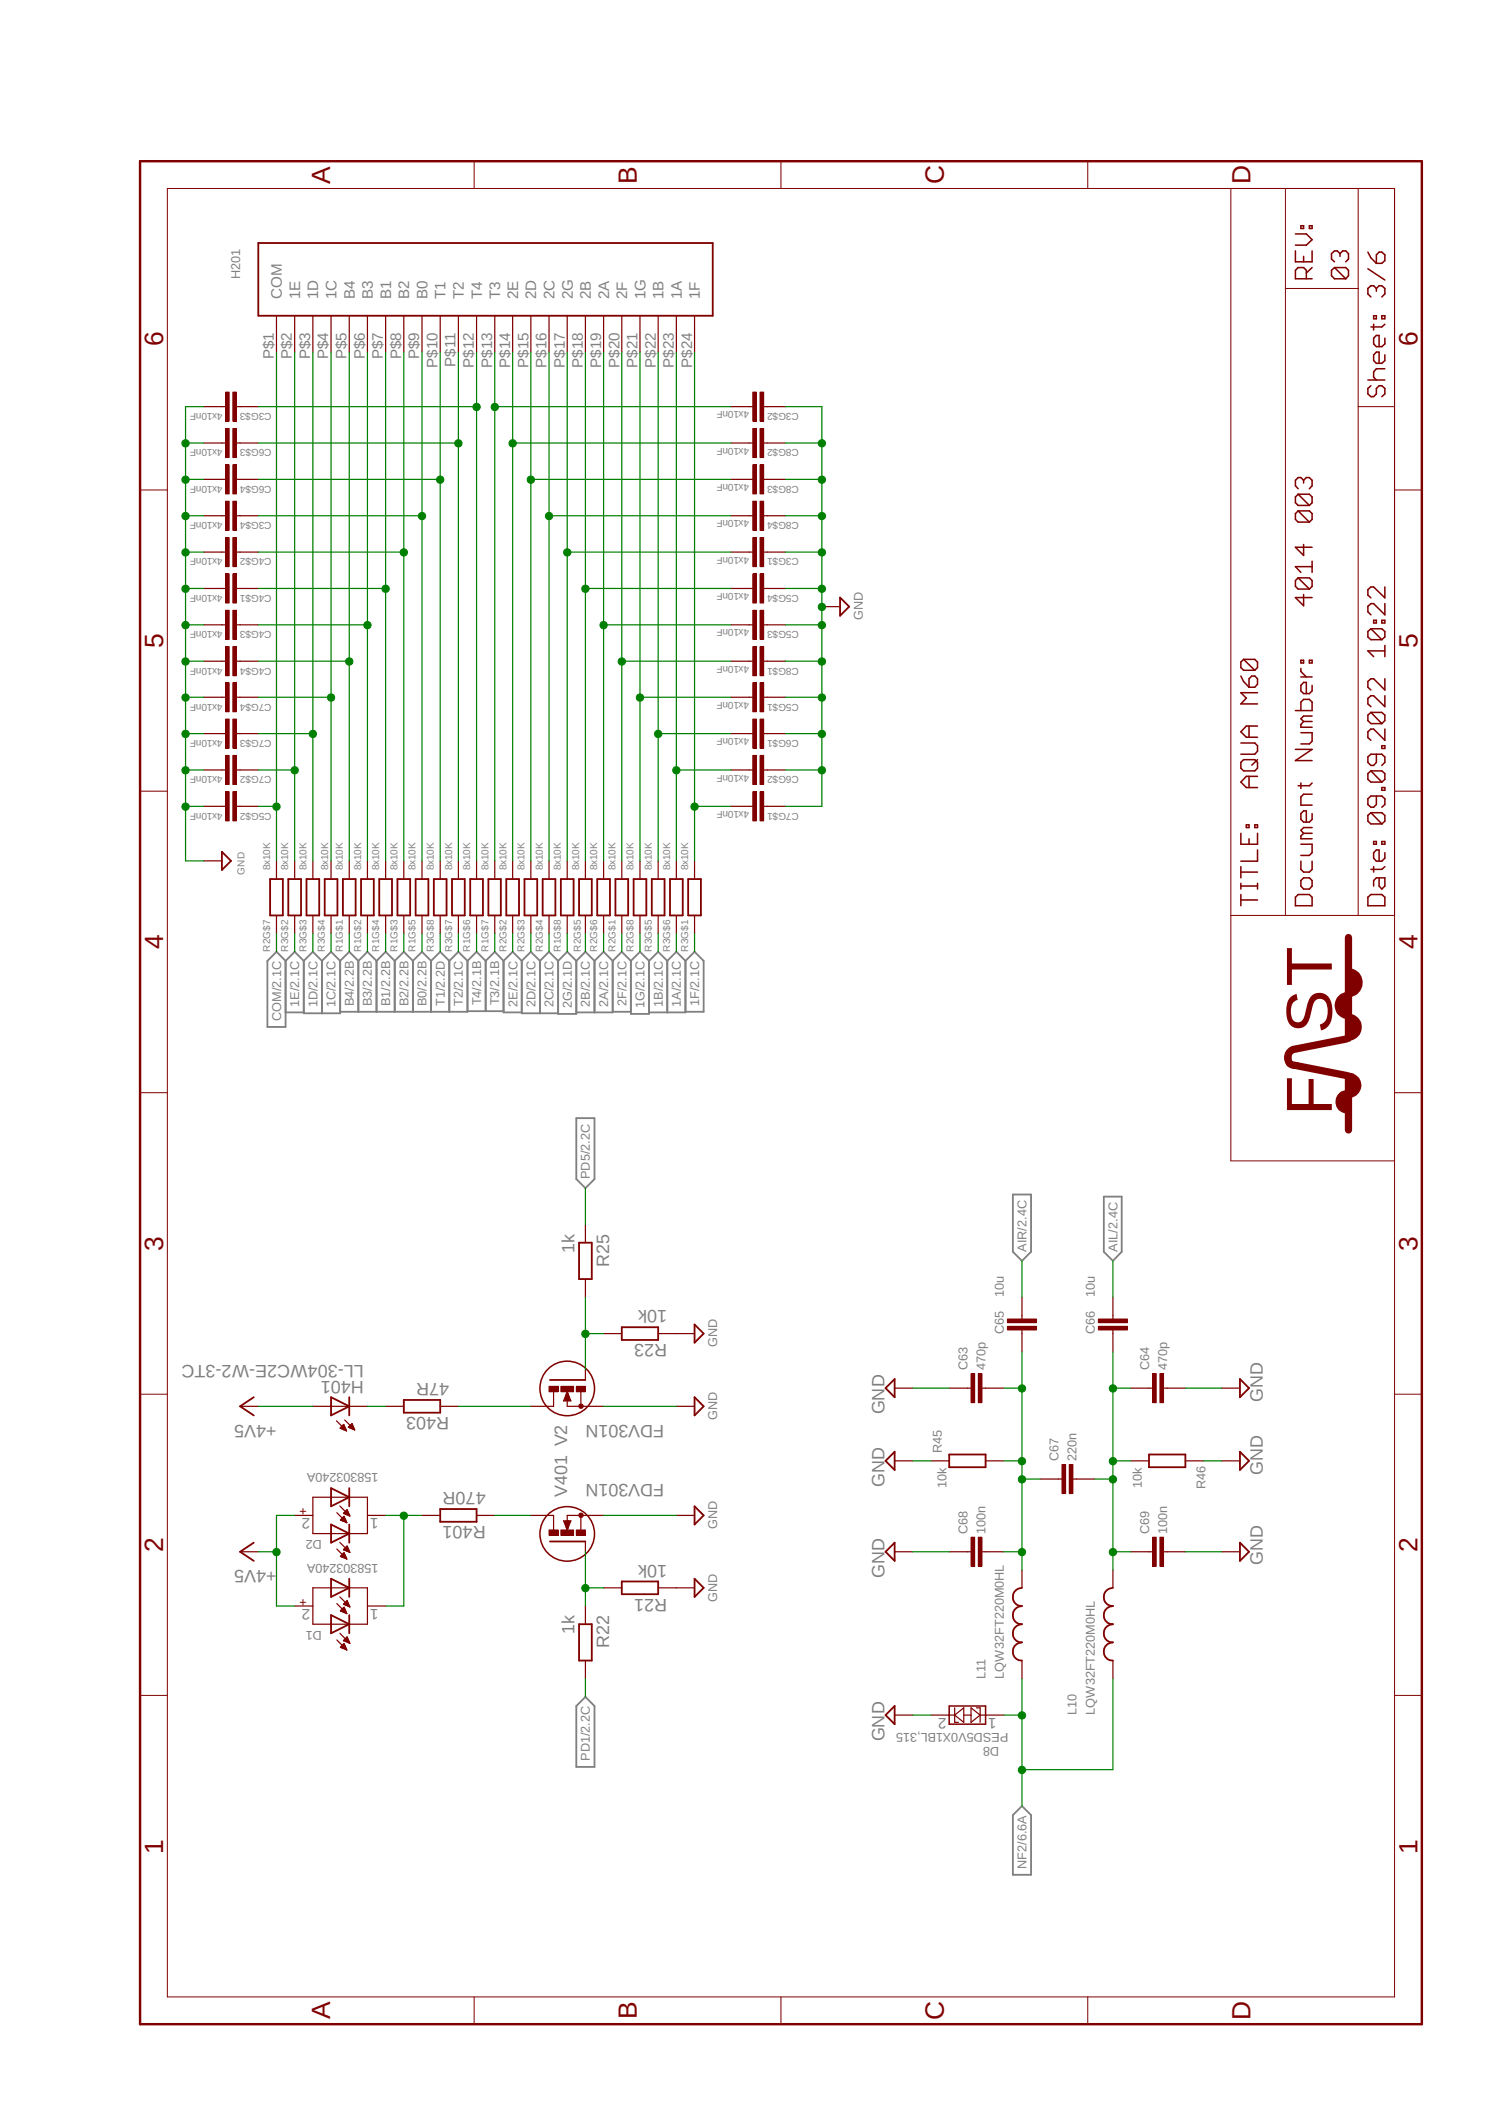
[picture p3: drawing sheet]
<svg xmlns="http://www.w3.org/2000/svg" width="210mm" height="297mm" viewBox="0 0 210 297" stroke-linecap="round" stroke-linejoin="round" font-family="sans-serif">
<defs><g id="words">
<text font-size="9.1" fill="#800000" x="186" y="155.8" transform="rotate(-90 186 155.8)">F ST</text>
<g font-size="3.7" fill="#800000">
<text x="46.1" y="25.7" transform="rotate(-90 46.1 25.7)">A</text>
<text x="88.9" y="25.7" transform="rotate(-90 88.9 25.7)">B</text>
<text x="131.8" y="25.7" transform="rotate(-90 131.8 25.7)">C</text>
<text x="174.6" y="25.7" transform="rotate(-90 174.6 25.7)">D</text>
<text x="22.8" y="48.4" transform="rotate(-90 22.8 48.4)">6</text>
<text x="198" y="48.4" transform="rotate(-90 198 48.4)">6</text>
<text x="22.8" y="90.5" transform="rotate(-90 22.8 90.5)">5</text>
<text x="198" y="90.5" transform="rotate(-90 198 90.5)">5</text>
<text x="22.8" y="132.6" transform="rotate(-90 22.8 132.6)">4</text>
<text x="198" y="132.6" transform="rotate(-90 198 132.6)">4</text>
<text x="22.8" y="174.7" transform="rotate(-90 22.8 174.7)">3</text>
<text x="198" y="174.7" transform="rotate(-90 198 174.7)">3</text>
<text x="22.8" y="216.8" transform="rotate(-90 22.8 216.8)">2</text>
<text x="198" y="216.8" transform="rotate(-90 198 216.8)">2</text>
<text x="22.8" y="259" transform="rotate(-90 22.8 259)">1</text>
<text x="198" y="259" transform="rotate(-90 198 259)">1</text>
<text x="46.1" y="282.1" transform="rotate(-90 46.1 282.1)">A</text>
<text x="88.9" y="282.1" transform="rotate(-90 88.9 282.1)">B</text>
<text x="131.8" y="282.2" transform="rotate(-90 131.8 282.2)">C</text>
<text x="174.6" y="282.2" transform="rotate(-90 174.6 282.2)">D</text>
</g>
<g font-size="2.5" fill="#808080">
<text x="80.2" y="175" transform="rotate(-90 80.2 175)">1k</text>
<text x="85" y="177" transform="rotate(-90 85 177)">R25</text>
<text x="93.2" y="183" transform="rotate(-180 93.2 183)">10k</text>
<text x="50.8" y="190.8" transform="rotate(-180 50.8 190.8)">LL-304WC2E-W2-3TC</text>
<text x="93.2" y="187.8" transform="rotate(-180 93.2 187.8)">R23</text>
<text x="50.8" y="192.9" transform="rotate(-180 50.8 192.9)">H401</text>
<text x="62.7" y="193.2" transform="rotate(-180 62.7 193.2)">47R</text>
<text x="62.7" y="198" transform="rotate(-180 62.7 198)">R403</text>
<text x="123.5" y="197.6" transform="rotate(-90 123.5 197.6)">GND</text>
<text x="176.3" y="195.8" transform="rotate(-90 176.3 195.8)">GND</text>
<text x="38.6" y="199" transform="rotate(-180 38.6 199)">+4V5</text>
<text x="92.8" y="199" transform="rotate(-180 92.8 199)">FDV301N</text>
<text x="67.8" y="208.4" transform="rotate(-180 67.8 208.4)">470R</text>
<text x="79.2" y="209.2" transform="rotate(-90 79.2 209.2)">V401 V2</text>
<text x="92.8" y="207.4" transform="rotate(-180 92.8 207.4)">FDV301N</text>
<text x="123.5" y="207.8" transform="rotate(-90 123.5 207.8)">GND</text>
<text x="176.3" y="206" transform="rotate(-90 176.3 206)">GND</text>
<text x="67.8" y="213.2" transform="rotate(-180 67.8 213.2)">R401</text>
<text x="38.6" y="219.3" transform="rotate(-180 38.6 219.3)">+4V5</text>
<text x="93.2" y="218.6" transform="rotate(-180 93.2 218.6)">10k</text>
<text x="123.5" y="220.5" transform="rotate(-90 123.5 220.5)">GND</text>
<text x="176.3" y="218.7" transform="rotate(-90 176.3 218.7)">GND</text>
<text x="93.2" y="223.4" transform="rotate(-180 93.2 223.4)">R21</text>
<text x="80.2" y="228.3" transform="rotate(-90 80.2 228.3)">1k</text>
<text x="85" y="230.3" transform="rotate(-90 85 230.3)">R22</text>
<text x="123.5" y="243.3" transform="rotate(-90 123.5 243.3)">GND</text>
</g>
<g font-size="2.1" fill="#808080">
<text x="39.4" y="41.8" transform="rotate(-90 39.4 41.8)">COM</text>
<text x="41.9" y="41.8" transform="rotate(-90 41.9 41.8)">1E</text>
<text x="44.4" y="41.8" transform="rotate(-90 44.4 41.8)">1D</text>
<text x="47" y="41.8" transform="rotate(-90 47 41.8)">1C</text>
<text x="49.5" y="41.8" transform="rotate(-90 49.5 41.8)">B4</text>
<text x="52.1" y="41.8" transform="rotate(-90 52.1 41.8)">B3</text>
<text x="54.6" y="41.8" transform="rotate(-90 54.6 41.8)">B1</text>
<text x="57.1" y="41.8" transform="rotate(-90 57.1 41.8)">B2</text>
<text x="59.7" y="41.8" transform="rotate(-90 59.7 41.8)">B0</text>
<text x="62.2" y="41.8" transform="rotate(-90 62.2 41.8)">T1</text>
<text x="64.8" y="41.8" transform="rotate(-90 64.8 41.8)">T2</text>
<text x="67.3" y="41.8" transform="rotate(-90 67.3 41.8)">T4</text>
<text x="69.8" y="41.8" transform="rotate(-90 69.8 41.8)">T3</text>
<text x="72.3" y="41.8" transform="rotate(-90 72.3 41.8)">2E</text>
<text x="74.9" y="41.8" transform="rotate(-90 74.9 41.8)">2D</text>
<text x="77.4" y="41.8" transform="rotate(-90 77.4 41.8)">2C</text>
<text x="80" y="41.8" transform="rotate(-90 80 41.8)">2G</text>
<text x="82.5" y="41.8" transform="rotate(-90 82.5 41.8)">2B</text>
<text x="85" y="41.8" transform="rotate(-90 85 41.8)">2A</text>
<text x="87.6" y="41.8" transform="rotate(-90 87.6 41.8)">2F</text>
<text x="90.1" y="41.8" transform="rotate(-90 90.1 41.8)">1G</text>
<text x="92.7" y="41.8" transform="rotate(-90 92.7 41.8)">1B</text>
<text x="95.2" y="41.8" transform="rotate(-90 95.2 41.8)">1A</text>
<text x="97.7" y="41.8" transform="rotate(-90 97.7 41.8)">1F</text>
<text x="38.2" y="50.2" transform="rotate(-90 38.2 50.2)">P$1</text>
<text x="40.8" y="50.2" transform="rotate(-90 40.8 50.2)">P$2</text>
<text x="43.3" y="50.2" transform="rotate(-90 43.3 50.2)">P$3</text>
<text x="45.8" y="50.2" transform="rotate(-90 45.8 50.2)">P$4</text>
<text x="48.4" y="50.2" transform="rotate(-90 48.4 50.2)">P$5</text>
<text x="50.9" y="50.2" transform="rotate(-90 50.9 50.2)">P$6</text>
<text x="53.5" y="50.2" transform="rotate(-90 53.5 50.2)">P$7</text>
<text x="56" y="50.2" transform="rotate(-90 56 50.2)">P$8</text>
<text x="58.5" y="50.2" transform="rotate(-90 58.5 50.2)">P$9</text>
<text x="61.1" y="51.4" transform="rotate(-90 61.1 51.4)">P$10</text>
<text x="63.6" y="51.2" transform="rotate(-90 63.6 51.2)">P$11</text>
<text x="66.2" y="51.4" transform="rotate(-90 66.2 51.4)">P$12</text>
<text x="68.7" y="51.4" transform="rotate(-90 68.7 51.4)">P$13</text>
<text x="71.2" y="51.4" transform="rotate(-90 71.2 51.4)">P$14</text>
<text x="73.8" y="51.4" transform="rotate(-90 73.8 51.4)">P$15</text>
<text x="76.3" y="51.4" transform="rotate(-90 76.3 51.4)">P$16</text>
<text x="78.9" y="51.4" transform="rotate(-90 78.9 51.4)">P$17</text>
<text x="81.4" y="51.4" transform="rotate(-90 81.4 51.4)">P$18</text>
<text x="83.9" y="51.4" transform="rotate(-90 83.9 51.4)">P$19</text>
<text x="86.5" y="51.4" transform="rotate(-90 86.5 51.4)">P$20</text>
<text x="89" y="51.4" transform="rotate(-90 89 51.4)">P$21</text>
<text x="91.6" y="51.4" transform="rotate(-90 91.6 51.4)">P$22</text>
<text x="94.1" y="51.4" transform="rotate(-90 94.1 51.4)">P$23</text>
<text x="96.6" y="51.4" transform="rotate(-90 96.6 51.4)">P$24</text>
<text x="43.3" y="212" transform="rotate(-180 43.3 212)">2</text>
<text x="52.8" y="212" transform="rotate(-180 52.8 212)">1</text>
<text x="43.3" y="224.7" transform="rotate(-180 43.3 224.7)">2</text>
<text x="52.8" y="224.7" transform="rotate(-180 52.8 224.7)">1</text>
<text x="132.2" y="240" transform="rotate(-180 132.2 240)">2</text>
<text x="139.1" y="240" transform="rotate(-180 139.1 240)">1</text>
</g>
<g font-size="1.8" fill="#808080">
<text x="33.5" y="39" transform="rotate(-90 33.5 39)">H201</text>
<text x="120.5" y="86.7" transform="rotate(-90 120.5 86.7)">GND</text>
<text x="39.2" y="142.6" transform="rotate(-90 39.2 142.6)">COM/2.1C</text>
<text x="41.8" y="140.6" transform="rotate(-90 41.8 140.6)">1E/2.1C</text>
<text x="44.3" y="140.7" transform="rotate(-90 44.3 140.7)">1D/2.1C</text>
<text x="46.9" y="140.7" transform="rotate(-90 46.9 140.7)">1C/2.1C</text>
<text x="49.4" y="140.5" transform="rotate(-90 49.4 140.5)">B4/2.2B</text>
<text x="51.9" y="140.5" transform="rotate(-90 51.9 140.5)">B3/2.2B</text>
<text x="54.5" y="140.5" transform="rotate(-90 54.5 140.5)">B1/2.2B</text>
<text x="57" y="140.5" transform="rotate(-90 57 140.5)">B2/2.2B</text>
<text x="59.6" y="140.5" transform="rotate(-90 59.6 140.5)">B0/2.2B</text>
<text x="62.1" y="140.5" transform="rotate(-90 62.1 140.5)">T1/2.2D</text>
<text x="64.6" y="140.5" transform="rotate(-90 64.6 140.5)">T2/2.1C</text>
<text x="67.2" y="140.5" transform="rotate(-90 67.2 140.5)">T4/2.1B</text>
<text x="69.7" y="140.5" transform="rotate(-90 69.7 140.5)">T3/2.1B</text>
<text x="72.3" y="140.6" transform="rotate(-90 72.3 140.6)">2E/2.1C</text>
<text x="74.8" y="140.7" transform="rotate(-90 74.8 140.7)">2D/2.1C</text>
<text x="77.3" y="140.7" transform="rotate(-90 77.3 140.7)">2C/2.1C</text>
<text x="79.8" y="140.8" transform="rotate(-90 79.8 140.8)">2G/2.1D</text>
<text x="82.4" y="140.6" transform="rotate(-90 82.4 140.6)">2B/2.1C</text>
<text x="84.9" y="140.6" transform="rotate(-90 84.9 140.6)">2A/2.1C</text>
<text x="87.5" y="140.5" transform="rotate(-90 87.5 140.5)">2F/2.1C</text>
<text x="90" y="140.8" transform="rotate(-90 90 140.8)">1G/2.1C</text>
<text x="92.5" y="140.6" transform="rotate(-90 92.5 140.6)">1B/2.1C</text>
<text x="95.1" y="140.6" transform="rotate(-90 95.1 140.6)">1A/2.1C</text>
<text x="97.6" y="140.5" transform="rotate(-90 97.6 140.5)">1F/2.1C</text>
<text x="82.4" y="164.7" transform="rotate(-90 82.4 164.7)">PD5/2.2C</text>
<text x="143.3" y="174.9" transform="rotate(-90 143.3 174.9)">AIR/2.4C</text>
<text x="156" y="174.9" transform="rotate(-90 156 174.9)">AIL/2.4C</text>
<text x="140.2" y="181.2" transform="rotate(-90 140.2 181.2)">10u</text>
<text x="152.9" y="181.2" transform="rotate(-90 152.9 181.2)">10u</text>
<text x="100.2" y="188.2" transform="rotate(-90 100.2 188.2)">GND</text>
<text x="135.1" y="191.4" transform="rotate(-90 135.1 191.4)">C63</text>
<text x="137.6" y="191.4" transform="rotate(-90 137.6 191.4)">470p</text>
<text x="140.2" y="186.3" transform="rotate(-90 140.2 186.3)">C65</text>
<text x="152.9" y="186.3" transform="rotate(-90 152.9 186.3)">C66</text>
<text x="160.4" y="191.4" transform="rotate(-90 160.4 191.4)">C64</text>
<text x="163" y="191.4" transform="rotate(-90 163 191.4)">470p</text>
<text x="100.2" y="198.4" transform="rotate(-90 100.2 198.4)">GND</text>
<text x="131.5" y="202.9" transform="rotate(-90 131.5 202.9)">R45</text>
<text x="52.8" y="205.7" transform="rotate(-180 52.8 205.7)">158303240A</text>
<text x="132.2" y="207.9" transform="rotate(-90 132.2 207.9)">10k</text>
<text x="147.8" y="204.1" transform="rotate(-90 147.8 204.1)">C67</text>
<text x="150.3" y="204.1" transform="rotate(-90 150.3 204.1)">220n</text>
<text x="159.4" y="207.9" transform="rotate(-90 159.4 207.9)">10k</text>
<text x="168.3" y="208" transform="rotate(-90 168.3 208)">R46</text>
<text x="45" y="215.1" transform="rotate(-180 45 215.1)">D2</text>
<text x="100.2" y="213.6" transform="rotate(-90 100.2 213.6)">GND</text>
<text x="135.1" y="214.2" transform="rotate(-90 135.1 214.2)">C68</text>
<text x="137.6" y="214.2" transform="rotate(-90 137.6 214.2)">100n</text>
<text x="160.4" y="214.2" transform="rotate(-90 160.4 214.2)">C69</text>
<text x="163" y="214.2" transform="rotate(-90 163 214.2)">100n</text>
<text x="52.8" y="218.4" transform="rotate(-180 52.8 218.4)">158303240A</text>
<text x="45" y="227.8" transform="rotate(-180 45 227.8)">D1</text>
<text x="100.2" y="223.8" transform="rotate(-90 100.2 223.8)">GND</text>
<text x="137.6" y="234.5" transform="rotate(-90 137.6 234.5)">L11</text>
<text x="140.2" y="234.5" transform="rotate(-90 140.2 234.5)">LQW32FT220M0HL</text>
<text x="150.3" y="239.6" transform="rotate(-90 150.3 239.6)">L10</text>
<text x="152.9" y="239.6" transform="rotate(-90 152.9 239.6)">LQW32FT220M0HL</text>
<text x="82.4" y="246" transform="rotate(-90 82.4 246)">PD1/2.2C</text>
<text x="139.5" y="244.1" transform="rotate(-180 139.5 244.1)">D8</text>
<text x="140.8" y="242.1" transform="rotate(-180 140.8 242.1)">PESD5V0X1BL,315</text>
<text x="143.3" y="261.1" transform="rotate(-90 143.3 261.1)">NF2/6.6A</text>
</g>
<g font-size="1.8" fill="#800000">
<text x="42.8" y="210.5" transform="rotate(-180 42.8 210.5)">+</text>
<text x="42.8" y="223.2" transform="rotate(-180 42.8 223.2)">+</text>
</g>
<g font-size="1.4" fill="#808080">
<text x="31.1" y="57.7" transform="rotate(-180 31.1 57.7)">4x10nF</text>
<text x="37.9" y="57.7" transform="rotate(-180 37.9 57.7)">C3G$3</text>
<text x="104.6" y="57.4" transform="rotate(-180 104.6 57.4)">4x10nF</text>
<text x="111.5" y="57.7" transform="rotate(-180 111.5 57.7)">C3G$2</text>
<text x="31.1" y="62.8" transform="rotate(-180 31.1 62.8)">4x10nF</text>
<text x="37.9" y="62.8" transform="rotate(-180 37.9 62.8)">C6G$3</text>
<text x="104.6" y="62.5" transform="rotate(-180 104.6 62.5)">4x10nF</text>
<text x="111.5" y="62.8" transform="rotate(-180 111.5 62.8)">C8G$2</text>
<text x="31.1" y="67.9" transform="rotate(-180 31.1 67.9)">4x10nF</text>
<text x="37.9" y="67.9" transform="rotate(-180 37.9 67.9)">C6G$4</text>
<text x="104.6" y="67.6" transform="rotate(-180 104.6 67.6)">4x10nF</text>
<text x="111.5" y="67.9" transform="rotate(-180 111.5 67.9)">C8G$3</text>
<text x="31.1" y="72.9" transform="rotate(-180 31.1 72.9)">4x10nF</text>
<text x="37.9" y="72.9" transform="rotate(-180 37.9 72.9)">C3G$4</text>
<text x="104.6" y="77.8" transform="rotate(-180 104.6 77.8)">4x10nF</text>
<text x="104.6" y="72.7" transform="rotate(-180 104.6 72.7)">4x10nF</text>
<text x="111.5" y="72.9" transform="rotate(-180 111.5 72.9)">C8G$4</text>
<text x="31.1" y="83.1" transform="rotate(-180 31.1 83.1)">4x10nF</text>
<text x="31.1" y="78" transform="rotate(-180 31.1 78)">4x10nF</text>
<text x="37.9" y="83.1" transform="rotate(-180 37.9 83.1)">C4G$1</text>
<text x="37.9" y="78" transform="rotate(-180 37.9 78)">C4G$2</text>
<text x="104.6" y="82.8" transform="rotate(-180 104.6 82.8)">4x10nF</text>
<text x="111.5" y="78" transform="rotate(-180 111.5 78)">C3G$1</text>
<text x="111.5" y="83.1" transform="rotate(-180 111.5 83.1)">C5G$4</text>
<text x="31.1" y="88.2" transform="rotate(-180 31.1 88.2)">4x10nF</text>
<text x="37.9" y="88.2" transform="rotate(-180 37.9 88.2)">C4G$3</text>
<text x="104.6" y="87.9" transform="rotate(-180 104.6 87.9)">4x10nF</text>
<text x="111.5" y="88.2" transform="rotate(-180 111.5 88.2)">C5G$3</text>
<text x="31.1" y="93.3" transform="rotate(-180 31.1 93.3)">4x10nF</text>
<text x="37.9" y="93.3" transform="rotate(-180 37.9 93.3)">C4G$4</text>
<text x="104.6" y="93" transform="rotate(-180 104.6 93)">4x10nF</text>
<text x="111.5" y="93.3" transform="rotate(-180 111.5 93.3)">C8G$1</text>
<text x="31.1" y="98.3" transform="rotate(-180 31.1 98.3)">4x10nF</text>
<text x="37.9" y="98.3" transform="rotate(-180 37.9 98.3)">C7G$4</text>
<text x="104.6" y="98.1" transform="rotate(-180 104.6 98.1)">4x10nF</text>
<text x="111.5" y="98.3" transform="rotate(-180 111.5 98.3)">C5G$1</text>
<text x="31.1" y="103.4" transform="rotate(-180 31.1 103.4)">4x10nF</text>
<text x="37.9" y="103.4" transform="rotate(-180 37.9 103.4)">C7G$3</text>
<text x="104.6" y="103.1" transform="rotate(-180 104.6 103.1)">4x10nF</text>
<text x="111.5" y="103.4" transform="rotate(-180 111.5 103.4)">C6G$1</text>
<text x="31.1" y="113.5" transform="rotate(-180 31.1 113.5)">4x10nF</text>
<text x="31.1" y="108.5" transform="rotate(-180 31.1 108.5)">4x10nF</text>
<text x="37.9" y="113.5" transform="rotate(-180 37.9 113.5)">C5G$2</text>
<text x="37.9" y="108.5" transform="rotate(-180 37.9 108.5)">C7G$2</text>
<text x="104.6" y="108.2" transform="rotate(-180 104.6 108.2)">4x10nF</text>
<text x="104.6" y="113.3" transform="rotate(-180 104.6 113.3)">4x10nF</text>
<text x="111.5" y="108.5" transform="rotate(-180 111.5 108.5)">C6G$2</text>
<text x="111.5" y="113.5" transform="rotate(-180 111.5 113.5)">C7G$1</text>
<text x="34.2" y="122.2" transform="rotate(-90 34.2 122.2)">GND</text>
<text x="37.7" y="121.6" transform="rotate(-90 37.7 121.6)">8x10K</text>
<text x="40.3" y="121.6" transform="rotate(-90 40.3 121.6)">8x10K</text>
<text x="42.8" y="121.6" transform="rotate(-90 42.8 121.6)">8x10K</text>
<text x="45.8" y="121.6" transform="rotate(-90 45.8 121.6)">8x10K</text>
<text x="47.9" y="121.6" transform="rotate(-90 47.9 121.6)">8x10K</text>
<text x="50.4" y="121.6" transform="rotate(-90 50.4 121.6)">8x10K</text>
<text x="53" y="121.6" transform="rotate(-90 53 121.6)">8x10K</text>
<text x="55.5" y="121.6" transform="rotate(-90 55.5 121.6)">8x10K</text>
<text x="58" y="121.6" transform="rotate(-90 58 121.6)">8x10K</text>
<text x="60.6" y="121.6" transform="rotate(-90 60.6 121.6)">8x10K</text>
<text x="63.1" y="121.6" transform="rotate(-90 63.1 121.6)">8x10K</text>
<text x="65.7" y="121.6" transform="rotate(-90 65.7 121.6)">8x10K</text>
<text x="68.2" y="121.6" transform="rotate(-90 68.2 121.6)">8x10K</text>
<text x="70.7" y="121.6" transform="rotate(-90 70.7 121.6)">8x10K</text>
<text x="73.2" y="121.6" transform="rotate(-90 73.2 121.6)">8x10K</text>
<text x="75.8" y="121.6" transform="rotate(-90 75.8 121.6)">8x10K</text>
<text x="78.3" y="121.6" transform="rotate(-90 78.3 121.6)">8x10K</text>
<text x="80.9" y="121.6" transform="rotate(-90 80.9 121.6)">8x10K</text>
<text x="83.4" y="121.6" transform="rotate(-90 83.4 121.6)">8x10K</text>
<text x="85.9" y="121.6" transform="rotate(-90 85.9 121.6)">8x10K</text>
<text x="88.5" y="121.6" transform="rotate(-90 88.5 121.6)">8x10K</text>
<text x="91" y="121.6" transform="rotate(-90 91 121.6)">8x10K</text>
<text x="93.6" y="121.6" transform="rotate(-90 93.6 121.6)">8x10K</text>
<text x="96.1" y="121.6" transform="rotate(-90 96.1 121.6)">8x10K</text>
<text x="37.7" y="132.9" transform="rotate(-90 37.7 132.9)">R2G$7</text>
<text x="40.3" y="132.9" transform="rotate(-90 40.3 132.9)">R3G$2</text>
<text x="42.8" y="132.9" transform="rotate(-90 42.8 132.9)">R3G$3</text>
<text x="45.3" y="132.9" transform="rotate(-90 45.3 132.9)">R3G$4</text>
<text x="47.9" y="132.9" transform="rotate(-90 47.9 132.9)">R1G$1</text>
<text x="50.4" y="132.9" transform="rotate(-90 50.4 132.9)">R1G$2</text>
<text x="53" y="132.9" transform="rotate(-90 53 132.9)">R1G$4</text>
<text x="55.5" y="132.9" transform="rotate(-90 55.5 132.9)">R1G$3</text>
<text x="58" y="132.9" transform="rotate(-90 58 132.9)">R1G$5</text>
<text x="60.6" y="132.9" transform="rotate(-90 60.6 132.9)">R3G$8</text>
<text x="63.1" y="132.9" transform="rotate(-90 63.1 132.9)">R3G$7</text>
<text x="65.7" y="132.9" transform="rotate(-90 65.7 132.9)">R1G$6</text>
<text x="68.2" y="132.9" transform="rotate(-90 68.2 132.9)">R1G$7</text>
<text x="70.7" y="132.9" transform="rotate(-90 70.7 132.9)">R2G$2</text>
<text x="73.2" y="132.9" transform="rotate(-90 73.2 132.9)">R2G$3</text>
<text x="75.8" y="132.9" transform="rotate(-90 75.8 132.9)">R2G$4</text>
<text x="78.3" y="132.9" transform="rotate(-90 78.3 132.9)">R1G$8</text>
<text x="81.1" y="132.9" transform="rotate(-90 81.1 132.9)">R2G$5</text>
<text x="83.4" y="132.9" transform="rotate(-90 83.4 132.9)">R2G$6</text>
<text x="85.9" y="132.9" transform="rotate(-90 85.9 132.9)">R2G$1</text>
<text x="88.5" y="132.9" transform="rotate(-90 88.5 132.9)">R2G$8</text>
<text x="91" y="132.9" transform="rotate(-90 91 132.9)">R3G$5</text>
<text x="93.6" y="132.9" transform="rotate(-90 93.6 132.9)">R3G$6</text>
<text x="96.1" y="132.9" transform="rotate(-90 96.1 132.9)">R3G$1</text>
</g>
</g></defs>
<path d="M19.2 22.2l179.9 261.1M199.1 22.2l-179.9 261.1" fill="none" stroke="#fff" stroke-width=".14"/>
<g fill="none" stroke="#808080" stroke-width=".25">
<path d="M37.3 134.2l1.3-1.2 1.3 1.2v9.3h-2.6zM39.9 134.2l1.2-1.2 1.3 1.2M42.4 134.2v7.4h5.1v-7.4M42.4 134.2l1.3-1.2 1.3 1.2M45 134.2v7.4M45 134.2l1.2-1.2 1.3 1.2M47.5 134.2l1.3-1.2 1.2 1.2M50 134.2v7.2M50 134.2l1.3-1.2 1.3 1.2M52.6 134.2v7.2M52.6 134.2l1.2-1.2 1.3 1.2M55.1 134.2v7.2"/>
<path d="M55.1 134.2l1.3-1.2 1.3 1.2M57.7 134.2v7.2M57.7 134.2l1.2-1.2 1.3 1.2M60.2 134.2v7.2M60.2 134.2l1.3-1.2 1.2 1.2M62.7 134.2v7.2M62.7 134.2l1.3-1.2 1.3 1.2M65.3 134.2v7.2h-17.8M65.3 134.2l1.2-1.2 1.3 1.2M67.8 134.2v7.1M67.8 134.2l1.3-1.2 1.2 1.2M70.3 134.2v7.2h2.6"/>
<path d="M70.3 134.2l1.3-1.2 1.3 1.2M72.9 134.2v7.4h5M72.9 134.2l1.2-1.2 1.3 1.2M75.4 134.2v7.4M75.4 134.2l1.3-1.2 1.2 1.2M77.9 134.2v7.4h2.6v-7.4M77.9 134.2l1.3-1.2 1.3 1.2M80.5 134.2l1.2-1.2 1.3 1.2M83 134.2v7.2M83 134.2l1.3-1.2 1.3 1.2M85.6 134.2v7.2h-5.1M85.6 134.2l1.2-1.2 1.3 1.2"/>
<path d="M88.1 134.2v7.4h2.5v-7.4M88.1 134.2l1.3-1.2 1.2 1.2M90.6 134.2l1.3-1.2 1.3 1.2M93.2 134.2v7.2M93.2 134.2l1.2-1.2 1.3 1.2M95.7 134.2v7.2h-5.1M95.7 134.2l1.3-1.2 1.3 1.2v7.2h-2.6M39.9 141.4h2.5M65.3 141.3h5M80.5 156.2h2.5v8.5l-1.3 1.3-1.2-1.3zM85.6 141.4h2.5M141.4 166.9h2.6v8l-1.3 1.2-1.3-1.2z"/>
<path d="M154.1 167.2h2.5v7.7l-1.2 1.2-1.3-1.2zM81.7 237.1l1.3 1.2v8.5h-2.5v-8.5zM142.7 252.3l1.3 1.3v8.3h-2.6v-8.3z"/>
</g>
<g fill="none" stroke="#800000" stroke-width=".14">
<path d="M23.4 26.3h171.3v252.7h-171.3zM66.2 22.5v3.8M109.1 22.5v3.8M151.9 22.5v3.8M171.9 26.3v135.9h22.8M179.5 26.3v101.6M189.7 26.3v101.6M179.5 40.3h10.2M189.7 56.8h5M19.6 68.5h3.8M194.7 68.5h3.8M19.6 110.5h3.8"/>
<path d="M194.7 110.5h3.8M171.9 127.9h22.8M19.6 152.7h3.8M194.7 152.7h3.8M19.6 194.8h3.8M194.7 194.8h3.8M19.6 236.9h3.8M194.7 236.9h3.8M66.2 279v3.8M109.1 279v3.8M151.9 279v3.8"/>
</g>
<g fill="none" stroke="#800000" stroke-width="1">
<path d="M187.7 139.8v1.6M188.3 139.1a1.4 1.4 0 0 0-1.4 1.4 1.4 1.4 0 0 0 1.4 1.4M188.3 131v13.8M188.5 135.8a1.54 1.54 0 0 1 1.3 1.6 1.54 1.54 0 0 1-1.5 1.4M189 136.5h-.2v1.8M180.9 146.6a1.18 1.18 0 0 0-1.1 .9 1.18 1.18 0 0 0 .6 1.3h.6M181.1 148.9l6.9 1.3M187.7 153.5v1.3M188 145.2l-6.9 1.3M188.1 150.3h.2M188.1 145.1h.2M188.3 152.8a1.15 1.15 0 0 0-1.3 1 1.15 1.15 0 0 0 1 1.3"/>
<path d="M188.3 152.9a1.27 1.27 0 0 0 1.3-1.3 1.27 1.27 0 0 0-1.3-1.2v7.5M188.5 142.1a1.41 1.41 0 0 1 1.2 1.5 1.41 1.41 0 0 1-1.4 1.3M188.8 143.1v1.3M189 151v1.5"/>
</g>
<path d="M189 136.8v1.2" fill="none" stroke="#800000" stroke-width="1.3"/>
<g fill="none" stroke="#800000" stroke-width=".21">
<path d="M180.9 35.1v1.5h2.3v-1.5M180.9 32.7h1.5l.8 .8-.8 .7h-1.5M181.7 31.5h.3v.4h-.3zM182 35.8v.8M182.4 38.9v-1.1l-.4-.4h-.7l-.4 .4v1.1h2.3M182.8 31.5h.4v.4h-.4zM183.2 37.4l-.8 .7M186.4 37.4l-.5 .4v.7l.5 .4h1.5M186.4 37.4h1.5l.4 .4v.7l-.4 .4M186.4 37.4l1.5 1.5M187.1 35.4l-.4-.3h-.3l-.5 .3v.8l.5 .4M187.1 35.4l.4-.3h.4l.4 .3v.8l-.4 .4"/>
<path d="M187.1 35.4v.4M191 37.5l2.4 1.6M191 35.2l.4 .8 .8 .8M192.2 35.6l.4-.4h.4l.4 .4v.8l-.4 .4h-.8zM191 53.1h2.4M191.4 53.9l-.4 .4v.7l.4 .4h.4l.4-.4v-.7l.4-.4h.4l.4 .4v.7l-.4 .4M191.8 44.1h.4v.4h-.4zM191.8 45.3v.8M192.2 40.3l.4-.4h.4l.4 .4v.8l-.4 .4M192.2 40.3l-.4-.4h-.4l-.4 .4v.8l.4 .4M192.2 40.3v.4M193 44.1h.4v.4h-.4z"/>
<path d="M193.4 47.2v.8l-.4 .4h-.8l-.4-.4v-.8l.4-.3h.4v1.5M193.4 49.6v.8l-.4 .4h-.8l-.4-.4v-.8l.4-.4h.4v1.6M193.4 51.5h-1.2l-.4 .4v.8l.4 .4M193.4 45.3l-.4 .4h-1.6M181.3 69l-.4 .4v.8l.4 .4h1.5M181.3 71.4l-.4 .4v.8l.4 .3h1.5M181.3 69h1.5l.4 .4v.8l-.4 .4M181.3 71.4h1.5l.4 .4v.8l-.4 .3M181.3 71.4l1.5 1.5M181.3 69l1.5 1.6M182 67.1l-.3-.4h-.4l-.4 .4v.8l.4 .4M182 67.1l.4-.4h.4l.4 .4v.8l-.4 .4"/>
<path d="M182 67.1v.4M182 76.1v1.5l-1.1-1.1h2.3M183.2 78.4v1.6M183.2 79.2h-2.3l.8 .8M173.3 94.4l.4 .8 .7 .8M173.7 92.1l-.4 .4v.8l.4 .3h1.5M173.7 92.1h1.5l.4 .4v.8l-.4 .3M173.7 92.1l1.5 1.5M174.4 94.8l.4-.4h.4l.4 .4v.8l-.4 .4h-.8zM175.6 96.8h-2.3l.7 .7-.7 .8h2.3M180.9 99.3h2.3v-1.2l-.4-.4h-.8l-.3 .4v1.2M181.3 80.7l-.4 .4v.8l.4 .4h1.5"/>
<path d="M181.3 80.7h1.5l.4 .4v.8l-.4 .4M181.3 80.7l1.5 1.6M181.7 92.2h.3v.4h-.3zM181.7 93.4v.4l.7 .8M181.7 94.6h1.5M182 83.1v1.5l-1.1-1.1h2.3M182.8 92.2h.4v.4h-.4zM183.2 95.8v.7l-.4 .4h-.8l-.3-.4v-.7l.3-.5h.4v1.6M191.4 87.8h1.6l.4 .4v.8l-.4 .4M191.4 99.5h1.6l.4 .4v.8l-.4 .4M191.4 87.8l-.4 .4v.8l.4 .4h1.6M191.4 99.5l-.4 .4v.8l.4 .4h1.6"/>
<path d="M191.4 99.5l1.6 1.6M191.4 87.8l1.6 1.6M191.8 86.7h.4v.3h-.4zM193 86.7h.4v.3h-.4zM193.4 82v1.5l-1.6-1.5h-.4l-.4 .4v.7l.4 .4M193.4 84.3v1.6l-1.6-1.6h-.4l-.4 .4v.8l.4 .4M193.4 90.2v1.5M193.4 94.8v1.6l-1.6-1.6h-.4l-.4 .4v.8l.4 .4M193.4 97.2v1.5l-1.6-1.5h-.4l-.4 .4v.7l.4 .4M193.4 90.9h-2.4l.8 .8M173.3 116.4v1.5h2.3v-1.5M173.3 103.8h1.9l.4 .4v.7l-.4 .5h-1.9"/>
<path d="M173.7 106.1h1.5l.4 .4v.8l-.4 .4h-1.5l-.4-.4v-.8zM174 115.2h.4v.4h-.4zM174.4 101.4v1.6M174.4 108.5v1.5M174.4 117.2v.7M175.2 115.2h.4v.4h-.4zM175.6 118.7v1.6h-2.3M175.6 108.5h-1.6l-.7 .8 .7 .7h1.6M175.6 106.1l-.8 .8M175.6 101.4h-1.6l-.7 .8 .7 .8h1.6M180.9 104.7h2.3l-2.3 1.6h2.3M181.7 117.9h1.5v1.2l-.4 .4h-1.1"/>
<path d="M181.7 102.4h1.5v1.1l-.4 .4h-1.1M181.7 109.4v.8M182 100.8l-.3 .4v.4h1.5M182 116.4l-.3 .4v.4h1.5M182 116.4h1.2M182 100.8h1.2M183.2 113.7v.8l-.4 .4h-.8l-.3-.4v-.8l.3-.4h.4v1.6M183.2 111h-1.2l-.3 .3v1.2h1.5M183.2 115.6h-1.2l-.3 .4 .3 .4M183.2 109.4l-.4 .4h-1.5M183.2 100h-1.2l-.3 .4 .3 .4M191.4 107.7h1.6l.4 .4v.8l-.4 .4"/>
<path d="M191.4 113.5h1.6l.4 .4v.8l-.4 .4M191.4 107.7l-.4 .4v.8l.4 .4h1.6M191.4 113.5l-.4 .4v.8l.4 .4h1.6M191.4 113.5l1.6 1.6M191.4 107.7l1.6 1.6M191.8 117.6h.4v.3h-.4zM192.2 105.4v1.1l-.4 .4h-.4l-.4-.4v-.8l.4-.3h1.6l.4 .3v.8l-.4 .4M192.2 111.2v1.2l-.4 .4h-.4l-.4-.4v-.8l.4-.4h1.6l.4 .4v.8l-.4 .4M193 104.2h.4v.4h-.4zM193 110h.4v.4h-.4zM193 117.6h.4v.3h-.4zM193.4 101.9v1.5l-1.6-1.5h-.4l-.4 .3v.8l.4 .4"/>
<path d="M193.4 119.1v.8l-.4 .4h-.8l-.4-.4v-.8l.4-.4h.4v1.6M173.3 125.7h2.3M173.3 121.1v1.5M173.3 123.4v.8M173.3 125v1.5M173.3 123.8h2.3M173.3 121.8h2.3M175.6 123.4v.8M180.9 125.3l.4-.3h1.5l.4 .3v1.2h-2.3zM181.7 120.3v1.2l.3 .3h.8l.4-.3v-1.2M182 122.6h.8l.4 .4v.8l-.4 .4h-.8l-.3-.4v-.8zM191 125.3l.4-.3h1.6l.4 .3v1.2h-2.4z"/>
<path d="M191.8 121.1v.7M192.6 122.6v1.2l.4 .4 .4-.4v-1.2h-1.2l-.4 .4v.8M193.4 121.1l-.4 .4h-1.6"/>
</g>
<path d="M19.6 22.5h178.9v260.3h-178.9z" fill="none" stroke="#800000" stroke-width=".34"/>
<path d="M36.1 34h63.4v10.1h-63.4zM31 119l1.3 1.3-1.3 1.2z" fill="none" stroke="#800000" stroke-width=".25"/>
<g fill="none" stroke="#800000" stroke-width=".17">
<path d="M38.6 44.1v5.1M41.1 44.1v5.1M43.7 44.1v5.1M46.2 44.1v5.1M48.8 44.1v5.1M51.3 44.1v5.1M53.8 44.1v5.1M56.4 44.1v5.1M58.9 44.1v5.1M61.5 44.1v5.1M64 44.1v5.1M66.5 44.1v5.1"/>
<path d="M69.1 44.1v5.1M71.6 44.1v5.1M74.1 44.1v5.1M76.7 44.1v5.1M79.2 44.1v5.1M81.7 44.1v5.1M84.3 44.1v5.1M86.8 44.1v5.1M89.4 44.1v5.1M91.9 44.1v5.1M94.4 44.1v5.1M97 44.1v5.1"/>
<path d="M104.6 77.1h.5M106.6 77.1h.5M28.4 120.3h2.6"/>
</g>
<path d="M106.1 75.1h.5v4.1h-.5z" fill-rule="evenodd" fill="#800000"/>
<path d="M106.1 75.1h.5v4.1h-.5z" fill="none" stroke="#800000" stroke-width=".14"/>
<path d="M105.1 75.1h.5v4.1h-.5z" fill-rule="evenodd" fill="#800000"/>
<path d="M105.1 75.1h.5v4.1h-.5z" fill="none" stroke="#800000" stroke-width=".14"/>
<path d="M104.6 56.8h.5M106.6 56.8h.5M102.1 77.1h2.5M107.1 77.1h2.6" fill="none" stroke="#800000" stroke-width=".17"/>
<path d="M106.1 54.8h.5v4h-.5z" fill-rule="evenodd" fill="#800000"/>
<path d="M106.1 54.8h.5v4h-.5z" fill="none" stroke="#800000" stroke-width=".14"/>
<path d="M105.1 54.8h.5v4h-.5z" fill-rule="evenodd" fill="#800000"/>
<path d="M105.1 54.8h.5v4h-.5z" fill="none" stroke="#800000" stroke-width=".14"/>
<path d="M31 56.8h.5M33 56.8h.5M102.1 56.8h2.5M107.1 56.8h2.6" fill="none" stroke="#800000" stroke-width=".17"/>
<path d="M31.5 54.8h.5v4h-.5z" fill-rule="evenodd" fill="#800000"/>
<path d="M31.5 54.8h.5v4h-.5z" fill="none" stroke="#800000" stroke-width=".14"/>
<path d="M32.5 54.8h.5v4h-.5z" fill-rule="evenodd" fill="#800000"/>
<path d="M32.5 54.8h.5v4h-.5z" fill="none" stroke="#800000" stroke-width=".14"/>
<path d="M28.4 56.8h2.6M33.5 56.8h2.6M31 72.1h.5M33 72.1h.5" fill="none" stroke="#800000" stroke-width=".17"/>
<path d="M31.5 70h.5v4.1h-.5z" fill-rule="evenodd" fill="#800000"/>
<path d="M31.5 70h.5v4.1h-.5z" fill="none" stroke="#800000" stroke-width=".14"/>
<path d="M32.5 70h.5v4.1h-.5z" fill-rule="evenodd" fill="#800000"/>
<path d="M32.5 70h.5v4.1h-.5z" fill="none" stroke="#800000" stroke-width=".14"/>
<path d="M28.4 72.1h2.6M33.5 72.1h2.6M31 82.2h.5M33 82.2h.5" fill="none" stroke="#800000" stroke-width=".17"/>
<path d="M31.5 80.2h.5v4h-.5z" fill-rule="evenodd" fill="#800000"/>
<path d="M31.5 80.2h.5v4h-.5z" fill="none" stroke="#800000" stroke-width=".14"/>
<path d="M32.5 80.2h.5v4h-.5z" fill-rule="evenodd" fill="#800000"/>
<path d="M32.5 80.2h.5v4h-.5z" fill="none" stroke="#800000" stroke-width=".14"/>
<path d="M31 77.1h.5M33 77.1h.5M28.4 82.2h2.6M33.5 82.2h2.6" fill="none" stroke="#800000" stroke-width=".17"/>
<path d="M31.5 75.1h.5v4.1h-.5z" fill-rule="evenodd" fill="#800000"/>
<path d="M31.5 75.1h.5v4.1h-.5z" fill="none" stroke="#800000" stroke-width=".14"/>
<path d="M32.5 75.1h.5v4.1h-.5z" fill-rule="evenodd" fill="#800000"/>
<path d="M32.5 75.1h.5v4.1h-.5z" fill="none" stroke="#800000" stroke-width=".14"/>
<path d="M28.4 77.1h2.6M33.5 77.1h2.6M31 87.3h.5M33 87.3h.5" fill="none" stroke="#800000" stroke-width=".17"/>
<path d="M31.5 85.3h.5v4h-.5z" fill-rule="evenodd" fill="#800000"/>
<path d="M31.5 85.3h.5v4h-.5z" fill="none" stroke="#800000" stroke-width=".14"/>
<path d="M32.5 85.3h.5v4h-.5z" fill-rule="evenodd" fill="#800000"/>
<path d="M32.5 85.3h.5v4h-.5z" fill="none" stroke="#800000" stroke-width=".14"/>
<path d="M28.4 87.3h2.6M31 92.4h.5M33 92.4h.5M33.5 87.3h2.6" fill="none" stroke="#800000" stroke-width=".17"/>
<path d="M31.5 90.3h.5v4.1h-.5z" fill-rule="evenodd" fill="#800000"/>
<path d="M31.5 90.3h.5v4.1h-.5z" fill="none" stroke="#800000" stroke-width=".14"/>
<path d="M32.5 90.3h.5v4.1h-.5z" fill-rule="evenodd" fill="#800000"/>
<path d="M32.5 90.3h.5v4.1h-.5z" fill="none" stroke="#800000" stroke-width=".14"/>
<path d="M28.4 92.4h2.6M33.5 92.4h2.6M104.6 97.4h.5M106.6 97.4h.5" fill="none" stroke="#800000" stroke-width=".17"/>
<path d="M106.1 95.4h.5v4h-.5z" fill-rule="evenodd" fill="#800000"/>
<path d="M106.1 95.4h.5v4h-.5z" fill="none" stroke="#800000" stroke-width=".14"/>
<path d="M105.1 95.4h.5v4h-.5z" fill-rule="evenodd" fill="#800000"/>
<path d="M105.1 95.4h.5v4h-.5z" fill="none" stroke="#800000" stroke-width=".14"/>
<path d="M102.1 97.4h2.5M107.1 97.4h2.6M31 112.6h.5M33 112.6h.5" fill="none" stroke="#800000" stroke-width=".17"/>
<path d="M31.5 110.6h.5v4.1h-.5z" fill-rule="evenodd" fill="#800000"/>
<path d="M31.5 110.6h.5v4.1h-.5z" fill="none" stroke="#800000" stroke-width=".14"/>
<path d="M32.5 110.6h.5v4.1h-.5z" fill-rule="evenodd" fill="#800000"/>
<path d="M32.5 110.6h.5v4.1h-.5z" fill="none" stroke="#800000" stroke-width=".14"/>
<path d="M104.6 87.3h.5M106.6 87.3h.5M28.4 112.6h2.6M33.5 112.6h2.6" fill="none" stroke="#800000" stroke-width=".17"/>
<path d="M106.1 85.3h.5v4h-.5z" fill-rule="evenodd" fill="#800000"/>
<path d="M106.1 85.3h.5v4h-.5z" fill="none" stroke="#800000" stroke-width=".14"/>
<path d="M105.1 85.3h.5v4h-.5z" fill-rule="evenodd" fill="#800000"/>
<path d="M105.1 85.3h.5v4h-.5z" fill="none" stroke="#800000" stroke-width=".14"/>
<path d="M102.1 87.3h2.5M104.6 82.2h.5M106.6 82.2h.5M107.1 87.3h2.6" fill="none" stroke="#800000" stroke-width=".17"/>
<path d="M106.1 80.2h.5v4h-.5z" fill-rule="evenodd" fill="#800000"/>
<path d="M106.1 80.2h.5v4h-.5z" fill="none" stroke="#800000" stroke-width=".14"/>
<path d="M105.1 80.2h.5v4h-.5z" fill-rule="evenodd" fill="#800000"/>
<path d="M105.1 80.2h.5v4h-.5z" fill="none" stroke="#800000" stroke-width=".14"/>
<path d="M102.1 82.2h2.5M107.1 82.2h2.6M104.6 102.5h.5M106.6 102.5h.5" fill="none" stroke="#800000" stroke-width=".17"/>
<path d="M105.1 100.5h.5v4h-.5z" fill-rule="evenodd" fill="#800000"/>
<path d="M105.1 100.5h.5v4h-.5z" fill="none" stroke="#800000" stroke-width=".14"/>
<path d="M106.1 100.5h.5v4h-.5z" fill-rule="evenodd" fill="#800000"/>
<path d="M106.1 100.5h.5v4h-.5z" fill="none" stroke="#800000" stroke-width=".14"/>
<path d="M102.1 102.5h2.5M104.6 107.6h.5M106.6 107.6h.5M107.1 102.5h2.6" fill="none" stroke="#800000" stroke-width=".17"/>
<path d="M105.1 105.5h.5v4.1h-.5z" fill-rule="evenodd" fill="#800000"/>
<path d="M105.1 105.5h.5v4.1h-.5z" fill="none" stroke="#800000" stroke-width=".14"/>
<path d="M106.1 105.5h.5v4.1h-.5z" fill-rule="evenodd" fill="#800000"/>
<path d="M106.1 105.5h.5v4.1h-.5z" fill="none" stroke="#800000" stroke-width=".14"/>
<path d="M31 61.9h.5M33 61.9h.5M102.1 107.6h2.5M107.1 107.6h2.6" fill="none" stroke="#800000" stroke-width=".17"/>
<path d="M32.5 59.9h.5v4h-.5z" fill-rule="evenodd" fill="#800000"/>
<path d="M32.5 59.9h.5v4h-.5z" fill="none" stroke="#800000" stroke-width=".14"/>
<path d="M31.5 59.9h.5v4h-.5z" fill-rule="evenodd" fill="#800000"/>
<path d="M31.5 59.9h.5v4h-.5z" fill="none" stroke="#800000" stroke-width=".14"/>
<path d="M28.4 61.9h2.6M31 67h.5M33 67h.5M33.5 61.9h2.6" fill="none" stroke="#800000" stroke-width=".17"/>
<path d="M32.5 64.9h.5v4.1h-.5z" fill-rule="evenodd" fill="#800000"/>
<path d="M32.5 64.9h.5v4.1h-.5z" fill="none" stroke="#800000" stroke-width=".14"/>
<path d="M31.5 64.9h.5v4.1h-.5z" fill-rule="evenodd" fill="#800000"/>
<path d="M31.5 64.9h.5v4.1h-.5z" fill="none" stroke="#800000" stroke-width=".14"/>
<path d="M28.4 67h2.6M33.5 67h2.6M104.6 112.6h.5M106.6 112.6h.5" fill="none" stroke="#800000" stroke-width=".17"/>
<path d="M105.1 110.6h.5v4.1h-.5z" fill-rule="evenodd" fill="#800000"/>
<path d="M105.1 110.6h.5v4.1h-.5z" fill="none" stroke="#800000" stroke-width=".14"/>
<path d="M106.1 110.6h.5v4.1h-.5z" fill-rule="evenodd" fill="#800000"/>
<path d="M106.1 110.6h.5v4.1h-.5z" fill="none" stroke="#800000" stroke-width=".14"/>
<path d="M31 107.6h.5M33 107.6h.5M102.1 112.6h2.5M107.1 112.6h2.6" fill="none" stroke="#800000" stroke-width=".17"/>
<path d="M32.5 105.5h.5v4.1h-.5z" fill-rule="evenodd" fill="#800000"/>
<path d="M32.5 105.5h.5v4.1h-.5z" fill="none" stroke="#800000" stroke-width=".14"/>
<path d="M31.5 105.5h.5v4.1h-.5z" fill-rule="evenodd" fill="#800000"/>
<path d="M31.5 105.5h.5v4.1h-.5z" fill="none" stroke="#800000" stroke-width=".14"/>
<path d="M28.4 107.6h2.6M31 102.5h.5M33 102.5h.5M33.5 107.6h2.6" fill="none" stroke="#800000" stroke-width=".17"/>
<path d="M32.5 100.5h.5v4h-.5z" fill-rule="evenodd" fill="#800000"/>
<path d="M32.5 100.5h.5v4h-.5z" fill="none" stroke="#800000" stroke-width=".14"/>
<path d="M31.5 100.5h.5v4h-.5z" fill-rule="evenodd" fill="#800000"/>
<path d="M31.5 100.5h.5v4h-.5z" fill="none" stroke="#800000" stroke-width=".14"/>
<path d="M31 97.4h.5M33 97.4h.5M28.4 102.5h2.6M33.5 102.5h2.6" fill="none" stroke="#800000" stroke-width=".17"/>
<path d="M32.5 95.4h.5v4h-.5z" fill-rule="evenodd" fill="#800000"/>
<path d="M32.5 95.4h.5v4h-.5z" fill="none" stroke="#800000" stroke-width=".14"/>
<path d="M31.5 95.4h.5v4h-.5z" fill-rule="evenodd" fill="#800000"/>
<path d="M31.5 95.4h.5v4h-.5z" fill="none" stroke="#800000" stroke-width=".14"/>
<path d="M28.4 97.4h2.6M33.5 97.4h2.6M104.6 92.4h.5M106.6 92.4h.5" fill="none" stroke="#800000" stroke-width=".17"/>
<path d="M105.1 90.3h.5v4.1h-.5z" fill-rule="evenodd" fill="#800000"/>
<path d="M105.1 90.3h.5v4.1h-.5z" fill="none" stroke="#800000" stroke-width=".14"/>
<path d="M106.1 90.3h.5v4.1h-.5z" fill-rule="evenodd" fill="#800000"/>
<path d="M106.1 90.3h.5v4.1h-.5z" fill="none" stroke="#800000" stroke-width=".14"/>
<path d="M104.6 61.9h.5M106.6 61.9h.5M102.1 92.4h2.5M107.1 92.4h2.6" fill="none" stroke="#800000" stroke-width=".17"/>
<path d="M105.1 59.9h.5v4h-.5z" fill-rule="evenodd" fill="#800000"/>
<path d="M105.1 59.9h.5v4h-.5z" fill="none" stroke="#800000" stroke-width=".14"/>
<path d="M106.1 59.9h.5v4h-.5z" fill-rule="evenodd" fill="#800000"/>
<path d="M106.1 59.9h.5v4h-.5z" fill="none" stroke="#800000" stroke-width=".14"/>
<path d="M102.1 61.9h2.5M104.6 67h.5M106.6 67h.5M107.1 61.9h2.6" fill="none" stroke="#800000" stroke-width=".17"/>
<path d="M105.1 64.9h.5v4.1h-.5z" fill-rule="evenodd" fill="#800000"/>
<path d="M105.1 64.9h.5v4.1h-.5z" fill="none" stroke="#800000" stroke-width=".14"/>
<path d="M106.1 64.9h.5v4.1h-.5z" fill-rule="evenodd" fill="#800000"/>
<path d="M106.1 64.9h.5v4.1h-.5z" fill="none" stroke="#800000" stroke-width=".14"/>
<path d="M102.1 67h2.5M104.6 72.1h.5M106.6 72.1h.5M107.1 67h2.6" fill="none" stroke="#800000" stroke-width=".17"/>
<path d="M105.1 70h.5v4.1h-.5z" fill-rule="evenodd" fill="#800000"/>
<path d="M105.1 70h.5v4.1h-.5z" fill="none" stroke="#800000" stroke-width=".14"/>
<path d="M106.1 70h.5v4.1h-.5z" fill-rule="evenodd" fill="#800000"/>
<path d="M106.1 70h.5v4.1h-.5z" fill="none" stroke="#800000" stroke-width=".14"/>
<g fill="none" stroke="#800000" stroke-width=".17">
<path d="M102.1 72.1h2.5M107.1 72.1h2.6M38.6 120.3v2.5M38.6 127.9v2.5M41.1 120.3v2.5M41.1 127.9v2.5M43.7 120.3v2.5M43.7 127.9v2.5M46.2 120.3v2.5M46.2 127.9v2.5M48.8 120.3v2.5M48.8 127.9v2.5"/>
<path d="M51.3 120.3v2.5M51.3 127.9v2.5M53.8 120.3v2.5M53.8 127.9v2.5M56.4 120.3v2.5M56.4 127.9v2.5M58.9 120.3v2.5M58.9 127.9v2.5M61.5 120.3v2.5M61.5 127.9v2.5M64 120.3v2.5M64 127.9v2.5"/>
<path d="M66.5 120.3v2.5M66.5 127.9v2.5M69.1 120.3v2.5M69.1 127.9v2.5M71.6 120.3v2.5M71.6 127.9v2.5M74.1 120.3v2.5M74.1 127.9v2.5M76.7 120.3v2.5M76.7 127.9v2.5M79.2 120.3v2.5M79.2 127.9v2.5"/>
<path d="M81.7 120.3v2.5M81.7 127.9v2.5M84.3 120.3v2.5M84.3 127.9v2.5M86.8 120.3v2.5M86.8 127.9v2.5M89.4 120.3v2.5M89.4 127.9v2.5M91.9 120.3v2.5M91.9 127.9v2.5M94.4 120.3v2.5M94.4 127.9v2.5"/>
<path d="M97 120.3v2.5M97 127.9v2.5M43.7 196.5h7.6M47 198.5l1.4 1.4M47.5 199.5h.1M47.6 199.3v.3M47.7 199.3v.3M47.8 199.2v.4M47.9 199.1v.6M48 199v.7M48 199l.4 .9-.9-.4zM48 199.2v.6"/>
<path d="M48.1 198.4l1.4 1.4M48.2 199.4v.4M48.3 199.6v.2M48.3 199.8v.1M48.7 199.3v.1M48.8 199.2v.2M48.9 199.1v.4M49.1 199v.6M49.1 198.9l-.5 .5 .9 .4M49.1 198.9l.4 .9M49.1 198.9v.7M49.2 199.1v.5"/>
<path d="M49.3 199.3v.4M49.4 199.5v.2M49.5 199.7h.1M53.8 196.5h2.6M61.5 196.5h2.5M74.1 211.7h3.2v2M78.7 212.5h1l-.5 1.2zM81.1 211.7v2M81.7 215.3v1.5M84.3 211.7h-5.1v.9"/>
</g>
<g fill="none" stroke="#800000" stroke-width=".25">
<path d="M37.7 122.8h1.8v5.1h-1.8zM40.3 122.8h1.7v5.1h-1.7zM42.8 122.8h1.8v5.1h-1.8zM45.3 122.8h1.8v5.1h-1.8zM47.9 122.8h1.8v5.1h-1.8zM50.4 122.8h1.8v5.1h-1.8zM53 122.8h1.7v5.1h-1.7zM55.5 122.8h1.8v5.1h-1.8zM58 122.8h1.8v5.1h-1.8zM60.6 122.8h1.8v5.1h-1.8zM63.1 122.8h1.8v5.1h-1.8zM65.7 122.8h1.7v5.1h-1.7z"/>
<path d="M68.2 122.8h1.7v5.1h-1.7zM70.7 122.8h1.8v5.1h-1.8zM73.2 122.8h1.8v5.1h-1.8zM75.8 122.8h1.8v5.1h-1.8zM78.3 122.8h1.8v5.1h-1.8zM80.9 122.8h1.7v5.1h-1.7zM83.4 122.8h1.8v5.1h-1.8zM85.9 122.8h1.8v5.1h-1.8zM88.5 122.8h1.8v5.1h-1.8zM91 122.8h1.8v5.1h-1.8zM93.6 122.8h1.7v5.1h-1.7zM96.1 122.8h1.8v5.1h-1.8z"/>
<path d="M46.2 195.2l2.6 1.3-2.6 1.2zM48.8 195.2v2.5M56.4 195.6h5.1v1.8h-5.1zM76.8 215.3h4.9"/>
</g>
<path d="M79 212.6l.2 .9 .3-.9h-.3v.3" fill="none" stroke="#800000" stroke-width=".34"/>
<path d="M80.9 211.5l.2-.1 .3 .1v.2v.2l-.3 .1-.2-.1-.1-.2z" fill-rule="evenodd" fill="#800000"/>
<path d="M80.9 211.5l.2-.1 .3 .1v.2v.2l-.3 .1-.2-.1-.1-.2z" fill="none" stroke="#800000" stroke-width=".14"/>
<circle cx="79.2" cy="214.3" r="3.8" fill="none" stroke="#800000" stroke-width=".21"/>
<path d="M80.5 213.7h1.2v.8h-1.2z" fill-rule="evenodd" fill="#800000"/>
<path d="M80.5 213.7h1.2v.8h-1.2z" fill="none" stroke="#800000" stroke-width=".14"/>
<path d="M76.7 213.7h1.2v.8h-1.2z" fill-rule="evenodd" fill="#800000"/>
<path d="M76.7 213.7h1.2v.8h-1.2z" fill="none" stroke="#800000" stroke-width=".14"/>
<path d="M78.3 213.7h1.8v.8h-1.8z" fill-rule="evenodd" fill="#800000"/>
<path d="M78.3 213.7h1.8v.8h-1.8z" fill="none" stroke="#800000" stroke-width=".14"/>
<path d="M76.8 192.8h4.9M46.2 207.9l2.6 1.3-2.6 1.2zM46.2 213l2.6 1.2-2.6 1.3zM48.8 207.9v2.5M48.8 213v2.5M61.5 210.8h5v1.8h-5zM46.2 225.6l2.6 1.3-2.6 1.3zM46.2 220.6l2.6 1.2-2.6 1.3zM48.8 220.6v2.5M48.8 225.6v2.6" fill="none" stroke="#800000" stroke-width=".25"/>
<g fill="none" stroke="#800000" stroke-width=".17">
<path d="M77.3 194.4v2.1h-3.2M79.2 195.6v.9h5.1M79.2 194.4l.5 1.3h-1zM81.1 194.4v2.1M81.7 191.4v1.4M41.1 211.7h2.6M43.7 209.2h7.6v5h-7.6zM47 216.4l1.4 1.4M47 211.3l1.4 1.4M47.5 215.5l1.4 1.4M47.5 210.4l1.4 1.4M47.5 217.4l.9 .4"/>
<path d="M47.5 217.4l.5-.5 .4 .9M47.5 217.4l.1 .1M47.5 212.3l.9 .4M47.5 212.3l.5-.5 .4 .9M47.5 212.3l.1 .1M47.6 212.3v.1M47.6 217.3v.2M47.7 212.1v.3M47.7 217.2v.3M47.8 212v.5M47.8 217.1v.5M47.9 212v.5"/>
<path d="M47.9 217v.6M48 211.9v.6M48 217v.6M48 216.5l.9 .4M48 216.5l.5-.5 .4 .9M48 216.5h.1M48 211.4l.9 .4M48 211.4l.5-.5 .4 .9M48 211.4v.1M48 211.3v.2M48 211.9v.7M48 216.4v.1"/>
<path d="M48.2 211.2v.3M48.2 212.1v.5M48.2 216.3v.3M48.2 217.2v.5M48.3 211.1v.4M48.3 212.3v.3M48.3 216.2v.4M48.3 217.4v.3M48.3 211v.6M48.3 212.5v.2M48.3 216.1v.6M48.3 217.6v.2"/>
<path d="M48.4 210.9v.7M48.4 216v.7M48.5 211v.6M48.5 216.1v.6M48.6 211.2v.5M48.6 216.3v.4M48.7 211.4v.3M48.7 216.5v.3M48.8 211.6v.2M48.8 216.7v.1M51.3 211.7h2.5M58.9 211.7h2.6"/>
<path d="M66.5 211.7h2.6M41.1 224.4h2.6M43.7 221.8h7.6v5.1h-7.6zM47 229.1l1.4 1.4M47 224l1.4 1.4M47.5 228.2l1.4 1.4M47.5 223.1l1.4 1.4M47.5 230.1l.9 .4M47.5 230.1l.5-.5 .4 .9M47.5 230.1l.1 .1M47.5 225l.9 .4M47.5 225l.5-.5 .4 .9"/>
<path d="M47.5 225l.1 .1M47.6 224.9v.2M47.6 230v.2M47.7 224.8v.3M47.7 229.9v.3M47.8 224.7v.5M47.8 229.8v.5M47.9 224.7v.5M47.9 229.7v.6M48 224.6v.6M48 229.7v.6M48 229.2l.9 .4"/>
<path d="M48 229.2l.5-.5 .4 .9M48 229.2h.1M48 224.1l.9 .4M48 224.1l.5-.5 .4 .9M48 224.1v.1M48 224v.2M48 224.6v.7M48 229.1v.1M48.2 223.9v.3M48.2 224.8v.5M48.2 229v.3M48.2 229.9v.5"/>
<path d="M48.3 223.8v.4M48.3 225v.3M48.3 228.9v.4M48.3 230.1v.3M48.3 223.7v.6M48.3 225.2v.2M48.3 228.8v.6M48.3 230.3v.2M48.4 223.6v.7M48.4 228.7v.7M48.5 223.7v.6M48.5 228.8v.6"/>
<path d="M48.6 223.9v.5M48.6 229v.4M48.7 224.1v.3M48.7 229.2v.3M48.8 224.3v.2M48.8 229.4v.1M51.3 224.4h2.5"/>
</g>
<path d="M79.2 195.3v.3h.3l-.3-.9-.2 .9" fill="none" stroke="#800000" stroke-width=".34"/>
<path d="M80.9 196.2l.2-.1 .3 .1v.3v.2l-.3 .1-.2-.1-.1-.2z" fill-rule="evenodd" fill="#800000"/>
<path d="M80.9 196.2l.2-.1 .3 .1v.3v.2l-.3 .1-.2-.1-.1-.2z" fill="none" stroke="#800000" stroke-width=".14"/>
<circle cx="79.2" cy="194" r="3.8" fill="none" stroke="#800000" stroke-width=".21"/>
<path d="M80.5 193.7h1.2v.7h-1.2z" fill-rule="evenodd" fill="#800000"/>
<path d="M80.5 193.7h1.2v.7h-1.2z" fill="none" stroke="#800000" stroke-width=".14"/>
<path d="M76.7 193.7h1.2v.7h-1.2z" fill-rule="evenodd" fill="#800000"/>
<path d="M76.7 193.7h1.2v.7h-1.2z" fill="none" stroke="#800000" stroke-width=".14"/>
<path d="M78.3 193.7h1.8v.7h-1.8z" fill-rule="evenodd" fill="#800000"/>
<path d="M78.3 193.7h1.8v.7h-1.8z" fill="none" stroke="#800000" stroke-width=".14"/>
<g fill="none" stroke="#800000" stroke-width=".25">
<path d="M80.9 173.6h1.7v5.1h-1.7zM35.4 195.2l-1.9 1.3 1.9 1.2M86.8 185.4h5.1v1.8h-5.1zM97 185l1.3 1.3-1.3 1.3zM97 195.2l1.3 1.3-1.3 1.2zM124.9 192.7v2.5l-1.2-1.3zM173.1 192.7l1.3 1.2-1.3 1.3zM35.4 215.5l-1.9 1.3 1.9 1.3M97 210.4l1.3 1.3-1.3 1.3zM123.7 204.1l1.2-1.3v2.6zM173.1 202.8l1.3 1.3-1.3 1.3zM80.9 226.9h1.7v5.1h-1.7z"/>
<path d="M86.8 220.9h5.1v1.8h-5.1zM97 220.6l1.3 1.2-1.3 1.3z"/>
</g>
<g fill="none" stroke="#800000" stroke-width=".17">
<path d="M81.7 171.1v2.5M81.7 178.7v2.5M33.5 196.5h2.6M84.3 186.3h2.5M91.9 186.3h5.1M94.4 196.5h2.6M124.9 193.9h2.6M135.1 193.9h.5M137.1 193.9h.5M170.6 193.9h2.5M33.5 216.8h2.6M94.4 211.7h2.6"/>
<path d="M124.9 204.1h2.6M170.6 204.1h2.5M81.7 224.4v2.5M81.7 232v2.5M84.3 221.8h2.5M91.9 221.8h5.1"/>
</g>
<path d="M135.6 191.9h.5v4.1h-.5z" fill-rule="evenodd" fill="#800000"/>
<path d="M135.6 191.9h.5v4.1h-.5z" fill="none" stroke="#800000" stroke-width=".14"/>
<path d="M136.6 191.9h.5v4.1h-.5z" fill-rule="evenodd" fill="#800000"/>
<path d="M136.6 191.9h.5v4.1h-.5z" fill="none" stroke="#800000" stroke-width=".14"/>
<path d="M132.5 193.9h2.6M137.6 193.9h2.6M160.4 193.9h.6M162.5 193.9h.5" fill="none" stroke="#800000" stroke-width=".17"/>
<path d="M161 191.9h.5v4.1h-.5z" fill-rule="evenodd" fill="#800000"/>
<path d="M161 191.9h.5v4.1h-.5z" fill="none" stroke="#800000" stroke-width=".14"/>
<path d="M162 191.9h.5v4.1h-.5z" fill-rule="evenodd" fill="#800000"/>
<path d="M162 191.9h.5v4.1h-.5z" fill="none" stroke="#800000" stroke-width=".14"/>
<path d="M142.7 183.8v.5M142.7 185.8v.5M157.9 193.9h2.5M163 193.9h2.5" fill="none" stroke="#800000" stroke-width=".17"/>
<path d="M140.7 185.3h4v.5h-4z" fill-rule="evenodd" fill="#800000"/>
<path d="M140.7 185.3h4v.5h-4z" fill="none" stroke="#800000" stroke-width=".14"/>
<path d="M140.7 184.3h4v.5h-4z" fill-rule="evenodd" fill="#800000"/>
<path d="M140.7 184.3h4v.5h-4z" fill="none" stroke="#800000" stroke-width=".14"/>
<path d="M142.7 181.2v2.6M142.7 186.3v2.5M155.4 183.8v.5M155.4 185.8v.5" fill="none" stroke="#800000" stroke-width=".17"/>
<path d="M153.4 185.3h4v.5h-4z" fill-rule="evenodd" fill="#800000"/>
<path d="M153.4 185.3h4v.5h-4z" fill="none" stroke="#800000" stroke-width=".14"/>
<path d="M153.4 184.3h4v.5h-4z" fill-rule="evenodd" fill="#800000"/>
<path d="M153.4 184.3h4v.5h-4z" fill="none" stroke="#800000" stroke-width=".14"/>
<path d="M155.4 181.2v2.6M155.4 186.3v2.5M130 204.1h2.5M137.6 204.1h2.6M147.8 206.6h.5M149.8 206.6h.5M157.9 204.1h2.5M165.5 204.1h2.6" fill="none" stroke="#800000" stroke-width=".17"/>
<path d="M132.5 203.2h5.1v1.8h-5.1zM160.4 203.2h5.1v1.8h-5.1z" fill="none" stroke="#800000" stroke-width=".25"/>
<path d="M148.3 204.6h.5v4.1h-.5z" fill-rule="evenodd" fill="#800000"/>
<path d="M148.3 204.6h.5v4.1h-.5z" fill="none" stroke="#800000" stroke-width=".14"/>
<path d="M149.3 204.6h.5v4.1h-.5z" fill-rule="evenodd" fill="#800000"/>
<path d="M149.3 204.6h.5v4.1h-.5z" fill="none" stroke="#800000" stroke-width=".14"/>
<path d="M124.9 216.8h2.6M135.1 216.8h.5M137.1 216.8h.5M145.2 206.6h2.6M150.3 206.6h2.6" fill="none" stroke="#800000" stroke-width=".17"/>
<path d="M123.7 216.8l1.2-1.3v2.6z" fill="none" stroke="#800000" stroke-width=".25"/>
<path d="M135.6 214.8h.5v4h-.5z" fill-rule="evenodd" fill="#800000"/>
<path d="M135.6 214.8h.5v4h-.5z" fill="none" stroke="#800000" stroke-width=".14"/>
<path d="M136.6 214.8h.5v4h-.5z" fill-rule="evenodd" fill="#800000"/>
<path d="M136.6 214.8h.5v4h-.5z" fill="none" stroke="#800000" stroke-width=".14"/>
<path d="M132.5 216.8h2.6M137.6 216.8h2.6M160.4 216.8h.6M162.5 216.8h.5M170.6 216.8h2.5" fill="none" stroke="#800000" stroke-width=".17"/>
<path d="M173.1 215.5l1.3 1.3-1.3 1.3z" fill="none" stroke="#800000" stroke-width=".25"/>
<path d="M161 214.8h.5v4h-.5z" fill-rule="evenodd" fill="#800000"/>
<path d="M161 214.8h.5v4h-.5z" fill="none" stroke="#800000" stroke-width=".14"/>
<path d="M162 214.8h.5v4h-.5z" fill-rule="evenodd" fill="#800000"/>
<path d="M162 214.8h.5v4h-.5z" fill="none" stroke="#800000" stroke-width=".14"/>
<g fill="none" stroke="#800000" stroke-width=".17">
<path d="M114.8 84.8h2.5M142.7 219.3v2.5M155.4 219.3v2.5M157.9 216.8h2.5M163 216.8h2.5M124.9 239.6h2.6M130 239.6h3.3M133.3 239.6l1.3-1v2zM133.3 238.6v2h.5M134.6 239.6h1M135.6 238.6l1.3 1-1.3 1zM136.4 238.6h.5v2"/>
<path d="M136.9 239.6h3.3M142.7 232v2.5M155.4 232v2.5"/>
</g>
<path d="M132.5 238.3h5.1v2.6h-5.1z" fill="none" stroke="#800000" stroke-width=".21"/>
<path d="M117.3 83.5l1.3 1.3-1.3 1.2zM123.7 239.6l1.2-1.3v2.6zM142.7 221.8a1.27 1.27 0 0 0-1.3 1.3 1.27 1.27 0 0 0 1.3 1.3 1.27 1.27 0 0 0-1.3 1.2 1.27 1.27 0 0 0 1.3 1.3 1.27 1.27 0 0 0-1.3 1.3 1.27 1.27 0 0 0 1.3 1.2 1.27 1.27 0 0 0-1.3 1.3 1.27 1.27 0 0 0 1.3 1.3M155.4 221.8a1.27 1.27 0 0 0-1.3 1.3 1.27 1.27 0 0 0 1.3 1.3 1.27 1.27 0 0 0-1.3 1.2 1.27 1.27 0 0 0 1.3 1.3 1.27 1.27 0 0 0-1.3 1.3 1.27 1.27 0 0 0 1.3 1.2 1.27 1.27 0 0 0-1.3 1.3 1.27 1.27 0 0 0 1.3 1.3" fill="none" stroke="#800000" stroke-width=".25"/>
<path d="M109.7 56.8h5.1v55.8h-5.1M84.3 196.5h10.1M84.3 211.7h10.1" fill="none" stroke="#008000" stroke-width=".17"/>
<circle cx="114.8" cy="84.8" r=".51" fill="#008000"/>
<circle cx="114.8" cy="84.8" r=".51" fill="none" stroke="#008000" stroke-width=".14"/>
<path d="M109.7 61.9h5.1" fill="none" stroke="#008000" stroke-width=".17"/>
<circle cx="114.8" cy="61.9" r=".51" fill="#008000"/>
<circle cx="114.8" cy="61.9" r=".51" fill="none" stroke="#008000" stroke-width=".14"/>
<path d="M109.7 67h5.1" fill="none" stroke="#008000" stroke-width=".17"/>
<circle cx="114.8" cy="67" r=".51" fill="#008000"/>
<circle cx="114.8" cy="67" r=".51" fill="none" stroke="#008000" stroke-width=".14"/>
<path d="M109.7 72.1h5.1" fill="none" stroke="#008000" stroke-width=".17"/>
<circle cx="114.8" cy="72.1" r=".51" fill="#008000"/>
<circle cx="114.8" cy="72.1" r=".51" fill="none" stroke="#008000" stroke-width=".14"/>
<path d="M109.7 77.1h5.1" fill="none" stroke="#008000" stroke-width=".17"/>
<circle cx="114.8" cy="77.2" r=".51" fill="#008000"/>
<circle cx="114.8" cy="77.2" r=".51" fill="none" stroke="#008000" stroke-width=".14"/>
<path d="M109.7 82.2h5.1" fill="none" stroke="#008000" stroke-width=".17"/>
<circle cx="114.8" cy="82.3" r=".51" fill="#008000"/>
<circle cx="114.8" cy="82.3" r=".51" fill="none" stroke="#008000" stroke-width=".14"/>
<path d="M109.7 87.3h5.1" fill="none" stroke="#008000" stroke-width=".17"/>
<circle cx="114.8" cy="87.3" r=".51" fill="#008000"/>
<circle cx="114.8" cy="87.3" r=".51" fill="none" stroke="#008000" stroke-width=".14"/>
<path d="M109.7 92.4h5.1" fill="none" stroke="#008000" stroke-width=".17"/>
<circle cx="114.8" cy="92.4" r=".51" fill="#008000"/>
<circle cx="114.8" cy="92.4" r=".51" fill="none" stroke="#008000" stroke-width=".14"/>
<path d="M109.7 97.4h5.1" fill="none" stroke="#008000" stroke-width=".17"/>
<circle cx="114.8" cy="97.5" r=".51" fill="#008000"/>
<circle cx="114.8" cy="97.5" r=".51" fill="none" stroke="#008000" stroke-width=".14"/>
<path d="M109.7 102.5h5.1" fill="none" stroke="#008000" stroke-width=".17"/>
<circle cx="114.8" cy="102.5" r=".51" fill="#008000"/>
<circle cx="114.8" cy="102.5" r=".51" fill="none" stroke="#008000" stroke-width=".14"/>
<path d="M109.7 107.6h5.1" fill="none" stroke="#008000" stroke-width=".17"/>
<circle cx="114.8" cy="107.6" r=".51" fill="#008000"/>
<circle cx="114.8" cy="107.6" r=".51" fill="none" stroke="#008000" stroke-width=".14"/>
<path d="M28.4 56.8h-2.5v63.5h2.5M25.9 61.9h2.5" fill="none" stroke="#008000" stroke-width=".17"/>
<circle cx="25.9" cy="61.9" r=".51" fill="#008000"/>
<circle cx="25.9" cy="61.9" r=".51" fill="none" stroke="#008000" stroke-width=".14"/>
<path d="M25.9 67h2.5" fill="none" stroke="#008000" stroke-width=".17"/>
<circle cx="25.9" cy="67" r=".51" fill="#008000"/>
<circle cx="25.9" cy="67" r=".51" fill="none" stroke="#008000" stroke-width=".14"/>
<path d="M25.9 72.1h2.5" fill="none" stroke="#008000" stroke-width=".17"/>
<circle cx="25.9" cy="72.1" r=".51" fill="#008000"/>
<circle cx="25.9" cy="72.1" r=".51" fill="none" stroke="#008000" stroke-width=".14"/>
<path d="M25.9 77.1h2.5" fill="none" stroke="#008000" stroke-width=".17"/>
<circle cx="25.9" cy="77.2" r=".51" fill="#008000"/>
<circle cx="25.9" cy="77.2" r=".51" fill="none" stroke="#008000" stroke-width=".14"/>
<path d="M25.9 82.2h2.5" fill="none" stroke="#008000" stroke-width=".17"/>
<circle cx="25.9" cy="82.3" r=".51" fill="#008000"/>
<circle cx="25.9" cy="82.3" r=".51" fill="none" stroke="#008000" stroke-width=".14"/>
<path d="M25.9 87.3h2.5" fill="none" stroke="#008000" stroke-width=".17"/>
<circle cx="25.9" cy="87.3" r=".51" fill="#008000"/>
<circle cx="25.9" cy="87.3" r=".51" fill="none" stroke="#008000" stroke-width=".14"/>
<path d="M25.9 92.4h2.5" fill="none" stroke="#008000" stroke-width=".17"/>
<circle cx="25.9" cy="92.4" r=".51" fill="#008000"/>
<circle cx="25.9" cy="92.4" r=".51" fill="none" stroke="#008000" stroke-width=".14"/>
<path d="M25.9 97.4h2.5" fill="none" stroke="#008000" stroke-width=".17"/>
<circle cx="25.9" cy="97.5" r=".51" fill="#008000"/>
<circle cx="25.9" cy="97.5" r=".51" fill="none" stroke="#008000" stroke-width=".14"/>
<path d="M25.9 102.5h2.5" fill="none" stroke="#008000" stroke-width=".17"/>
<circle cx="25.9" cy="102.5" r=".51" fill="#008000"/>
<circle cx="25.9" cy="102.5" r=".51" fill="none" stroke="#008000" stroke-width=".14"/>
<path d="M25.9 107.6h2.5" fill="none" stroke="#008000" stroke-width=".17"/>
<circle cx="25.9" cy="107.6" r=".51" fill="#008000"/>
<circle cx="25.9" cy="107.6" r=".51" fill="none" stroke="#008000" stroke-width=".14"/>
<path d="M25.9 112.6h2.5" fill="none" stroke="#008000" stroke-width=".17"/>
<circle cx="25.9" cy="112.7" r=".51" fill="#008000"/>
<circle cx="25.9" cy="112.7" r=".51" fill="none" stroke="#008000" stroke-width=".14"/>
<g fill="none" stroke="#008000" stroke-width=".17">
<path d="M38.6 130.4v2.6M41.1 130.4v2.6M43.7 130.4v2.6M46.2 130.4v2.6M48.8 130.4v2.6M51.3 130.4v2.6M53.8 130.4v2.6M56.4 130.4v2.6M58.9 130.4v2.6M61.5 130.4v2.6M64 130.4v2.6M66.5 130.4v2.6"/>
<path d="M69.1 130.4v2.6M71.6 130.4v2.6M74.1 130.4v2.6M76.7 130.4v2.6M79.2 130.4v2.6M81.7 130.4v2.6M84.3 130.4v2.6M86.8 130.4v2.6M89.4 130.4v2.6M91.9 130.4v2.6M94.4 130.4v2.6M97 130.4v2.6"/>
<path d="M81.7 166v5.1M51.3 196.5h2.5M127.5 193.9h5M165.5 193.9h5.1M53.8 211.7h5.1M56.4 211.7v12.7h-2.6M69.1 211.7h5M127.5 204.1h2.5M127.5 216.8h5M165.5 216.8h5.1M168.1 204.1h2.5M127.5 239.6h2.5"/>
</g>
<circle cx="56.4" cy="211.8" r=".51" fill="#008000"/>
<circle cx="56.4" cy="211.8" r=".51" fill="none" stroke="#008000" stroke-width=".14"/>
<path d="M64 196.5h10.1M36.1 216.8h2.5M41.1 211.7h-2.5v12.7h2.5M81.7 234.5v2.6" fill="none" stroke="#008000" stroke-width=".17"/>
<circle cx="38.6" cy="216.8" r=".51" fill="#008000"/>
<circle cx="38.6" cy="216.8" r=".51" fill="none" stroke="#008000" stroke-width=".14"/>
<path d="M36.1 196.5h7.6M81.7 216.8v7.6M81.7 221.8h2.6" fill="none" stroke="#008000" stroke-width=".17"/>
<circle cx="81.7" cy="221.9" r=".51" fill="#008000"/>
<circle cx="81.7" cy="221.9" r=".51" fill="none" stroke="#008000" stroke-width=".14"/>
<path d="M81.7 181.2v10.2M81.7 186.3h2.6" fill="none" stroke="#008000" stroke-width=".17"/>
<circle cx="81.7" cy="186.4" r=".51" fill="#008000"/>
<circle cx="81.7" cy="186.4" r=".51" fill="none" stroke="#008000" stroke-width=".14"/>
<path d="M142.7 188.8v30.5M140.2 204.1h2.5" fill="none" stroke="#008000" stroke-width=".17"/>
<circle cx="142.7" cy="204.1" r=".51" fill="#008000"/>
<circle cx="142.7" cy="204.1" r=".51" fill="none" stroke="#008000" stroke-width=".14"/>
<path d="M140.2 193.9h2.5" fill="none" stroke="#008000" stroke-width=".17"/>
<circle cx="142.7" cy="194" r=".51" fill="#008000"/>
<circle cx="142.7" cy="194" r=".51" fill="none" stroke="#008000" stroke-width=".14"/>
<path d="M142.7 206.6h2.5" fill="none" stroke="#008000" stroke-width=".17"/>
<circle cx="142.7" cy="206.7" r=".51" fill="#008000"/>
<circle cx="142.7" cy="206.7" r=".51" fill="none" stroke="#008000" stroke-width=".14"/>
<path d="M140.2 216.8h2.5" fill="none" stroke="#008000" stroke-width=".17"/>
<circle cx="142.7" cy="216.8" r=".51" fill="#008000"/>
<circle cx="142.7" cy="216.8" r=".51" fill="none" stroke="#008000" stroke-width=".14"/>
<path d="M155.4 188.8v30.5M155.4 204.1h2.5" fill="none" stroke="#008000" stroke-width=".17"/>
<circle cx="155.4" cy="204.1" r=".51" fill="#008000"/>
<circle cx="155.4" cy="204.1" r=".51" fill="none" stroke="#008000" stroke-width=".14"/>
<path d="M155.4 193.9h2.5" fill="none" stroke="#008000" stroke-width=".17"/>
<circle cx="155.4" cy="194" r=".51" fill="#008000"/>
<circle cx="155.4" cy="194" r=".51" fill="none" stroke="#008000" stroke-width=".14"/>
<path d="M152.9 206.6h2.5" fill="none" stroke="#008000" stroke-width=".17"/>
<circle cx="155.4" cy="206.7" r=".51" fill="#008000"/>
<circle cx="155.4" cy="206.7" r=".51" fill="none" stroke="#008000" stroke-width=".14"/>
<path d="M155.4 216.8h2.5" fill="none" stroke="#008000" stroke-width=".17"/>
<circle cx="155.4" cy="216.8" r=".51" fill="#008000"/>
<circle cx="155.4" cy="216.8" r=".51" fill="none" stroke="#008000" stroke-width=".14"/>
<path d="M142.7 176.1v5.1M155.4 176.1v5.1M140.2 239.6h2.5M142.7 234.5v17.8M155.4 234.5v12.7h-12.7" fill="none" stroke="#008000" stroke-width=".17"/>
<circle cx="142.7" cy="239.6" r=".51" fill="#008000"/>
<circle cx="142.7" cy="239.6" r=".51" fill="none" stroke="#008000" stroke-width=".14"/>
<circle cx="142.7" cy="247.3" r=".51" fill="#008000"/>
<circle cx="142.7" cy="247.3" r=".51" fill="none" stroke="#008000" stroke-width=".14"/>
<path d="M53.8 49.2v71.1M36.1 82.2h17.7" fill="none" stroke="#008000" stroke-width=".17"/>
<circle cx="53.8" cy="82.3" r=".51" fill="#008000"/>
<circle cx="53.8" cy="82.3" r=".51" fill="none" stroke="#008000" stroke-width=".14"/>
<path d="M91.9 49.2v71.1M91.9 102.5h10.2" fill="none" stroke="#008000" stroke-width=".17"/>
<circle cx="91.9" cy="102.5" r=".51" fill="#008000"/>
<circle cx="91.9" cy="102.5" r=".51" fill="none" stroke="#008000" stroke-width=".14"/>
<path d="M94.4 49.2v71.1M94.4 107.6h7.7" fill="none" stroke="#008000" stroke-width=".17"/>
<circle cx="94.4" cy="107.6" r=".51" fill="#008000"/>
<circle cx="94.4" cy="107.6" r=".51" fill="none" stroke="#008000" stroke-width=".14"/>
<path d="M64 49.2v71.1M36.1 61.9h27.9" fill="none" stroke="#008000" stroke-width=".17"/>
<circle cx="64" cy="61.9" r=".51" fill="#008000"/>
<circle cx="64" cy="61.9" r=".51" fill="none" stroke="#008000" stroke-width=".14"/>
<path d="M61.5 49.2v71.1M36.1 67h25.4" fill="none" stroke="#008000" stroke-width=".17"/>
<circle cx="61.5" cy="67" r=".51" fill="#008000"/>
<circle cx="61.5" cy="67" r=".51" fill="none" stroke="#008000" stroke-width=".14"/>
<path d="M97 49.2v71.1M97 112.6h5.1" fill="none" stroke="#008000" stroke-width=".17"/>
<circle cx="97" cy="112.7" r=".51" fill="#008000"/>
<circle cx="97" cy="112.7" r=".51" fill="none" stroke="#008000" stroke-width=".14"/>
<path d="M41.1 49.2v71.1M36.1 107.6h5" fill="none" stroke="#008000" stroke-width=".17"/>
<circle cx="41.1" cy="107.6" r=".51" fill="#008000"/>
<circle cx="41.1" cy="107.6" r=".51" fill="none" stroke="#008000" stroke-width=".14"/>
<path d="M43.7 49.2v71.1M36.1 102.5h7.6" fill="none" stroke="#008000" stroke-width=".17"/>
<circle cx="43.7" cy="102.5" r=".51" fill="#008000"/>
<circle cx="43.7" cy="102.5" r=".51" fill="none" stroke="#008000" stroke-width=".14"/>
<path d="M46.2 49.2v71.1M36.1 97.4h10.1" fill="none" stroke="#008000" stroke-width=".17"/>
<circle cx="46.2" cy="97.5" r=".51" fill="#008000"/>
<circle cx="46.2" cy="97.5" r=".51" fill="none" stroke="#008000" stroke-width=".14"/>
<path d="M86.8 49.2v71.1M86.8 92.4h15.3" fill="none" stroke="#008000" stroke-width=".17"/>
<circle cx="86.8" cy="92.4" r=".51" fill="#008000"/>
<circle cx="86.8" cy="92.4" r=".51" fill="none" stroke="#008000" stroke-width=".14"/>
<path d="M71.6 49.2v71.1M71.6 61.9h30.5" fill="none" stroke="#008000" stroke-width=".17"/>
<circle cx="71.6" cy="61.9" r=".51" fill="#008000"/>
<circle cx="71.6" cy="61.9" r=".51" fill="none" stroke="#008000" stroke-width=".14"/>
<path d="M74.1 49.2v71.1M74.1 67h28" fill="none" stroke="#008000" stroke-width=".17"/>
<circle cx="74.1" cy="67" r=".51" fill="#008000"/>
<circle cx="74.1" cy="67" r=".51" fill="none" stroke="#008000" stroke-width=".14"/>
<path d="M76.7 49.2v71.1M76.7 72.1h25.4" fill="none" stroke="#008000" stroke-width=".17"/>
<circle cx="76.7" cy="72.1" r=".51" fill="#008000"/>
<circle cx="76.7" cy="72.1" r=".51" fill="none" stroke="#008000" stroke-width=".14"/>
<path d="M79.2 49.2v71.1M79.2 77.1h22.9" fill="none" stroke="#008000" stroke-width=".17"/>
<circle cx="79.2" cy="77.2" r=".51" fill="#008000"/>
<circle cx="79.2" cy="77.2" r=".51" fill="none" stroke="#008000" stroke-width=".14"/>
<path d="M69.1 49.2v71.1M69.1 56.8h33" fill="none" stroke="#008000" stroke-width=".17"/>
<circle cx="69.1" cy="56.9" r=".51" fill="#008000"/>
<circle cx="69.1" cy="56.9" r=".51" fill="none" stroke="#008000" stroke-width=".14"/>
<path d="M36.1 56.8h30.4M66.5 49.2v71.1" fill="none" stroke="#008000" stroke-width=".17"/>
<circle cx="66.5" cy="56.9" r=".51" fill="#008000"/>
<circle cx="66.5" cy="56.9" r=".51" fill="none" stroke="#008000" stroke-width=".14"/>
<path d="M89.4 49.2v71.1M89.4 97.4h12.7" fill="none" stroke="#008000" stroke-width=".17"/>
<circle cx="89.4" cy="97.5" r=".51" fill="#008000"/>
<circle cx="89.4" cy="97.5" r=".51" fill="none" stroke="#008000" stroke-width=".14"/>
<path d="M56.4 49.2v71.1M36.1 77.1h20.3" fill="none" stroke="#008000" stroke-width=".17"/>
<circle cx="56.4" cy="77.2" r=".51" fill="#008000"/>
<circle cx="56.4" cy="77.2" r=".51" fill="none" stroke="#008000" stroke-width=".14"/>
<path d="M51.3 49.2v71.1M36.1 87.3h15.2" fill="none" stroke="#008000" stroke-width=".17"/>
<circle cx="51.3" cy="87.3" r=".51" fill="#008000"/>
<circle cx="51.3" cy="87.3" r=".51" fill="none" stroke="#008000" stroke-width=".14"/>
<path d="M48.8 49.2v71.1M36.1 92.4h12.7" fill="none" stroke="#008000" stroke-width=".17"/>
<circle cx="48.8" cy="92.4" r=".51" fill="#008000"/>
<circle cx="48.8" cy="92.4" r=".51" fill="none" stroke="#008000" stroke-width=".14"/>
<path d="M58.9 49.2v71.1M36.1 72.1h22.8" fill="none" stroke="#008000" stroke-width=".17"/>
<circle cx="58.9" cy="72.1" r=".51" fill="#008000"/>
<circle cx="58.9" cy="72.1" r=".51" fill="none" stroke="#008000" stroke-width=".14"/>
<path d="M38.6 49.2v71.1M36.1 112.6h2.5" fill="none" stroke="#008000" stroke-width=".17"/>
<circle cx="38.6" cy="112.7" r=".51" fill="#008000"/>
<circle cx="38.6" cy="112.7" r=".51" fill="none" stroke="#008000" stroke-width=".14"/>
<path d="M84.3 49.2v71.1M84.3 87.3h17.8" fill="none" stroke="#008000" stroke-width=".17"/>
<circle cx="84.3" cy="87.3" r=".51" fill="#008000"/>
<circle cx="84.3" cy="87.3" r=".51" fill="none" stroke="#008000" stroke-width=".14"/>
<path d="M81.7 49.2v71.1M81.7 82.2h20.4" fill="none" stroke="#008000" stroke-width=".17"/>
<circle cx="81.7" cy="82.3" r=".51" fill="#008000"/>
<circle cx="81.7" cy="82.3" r=".51" fill="none" stroke="#008000" stroke-width=".14"/>
<use href="#words"/>
</svg>
